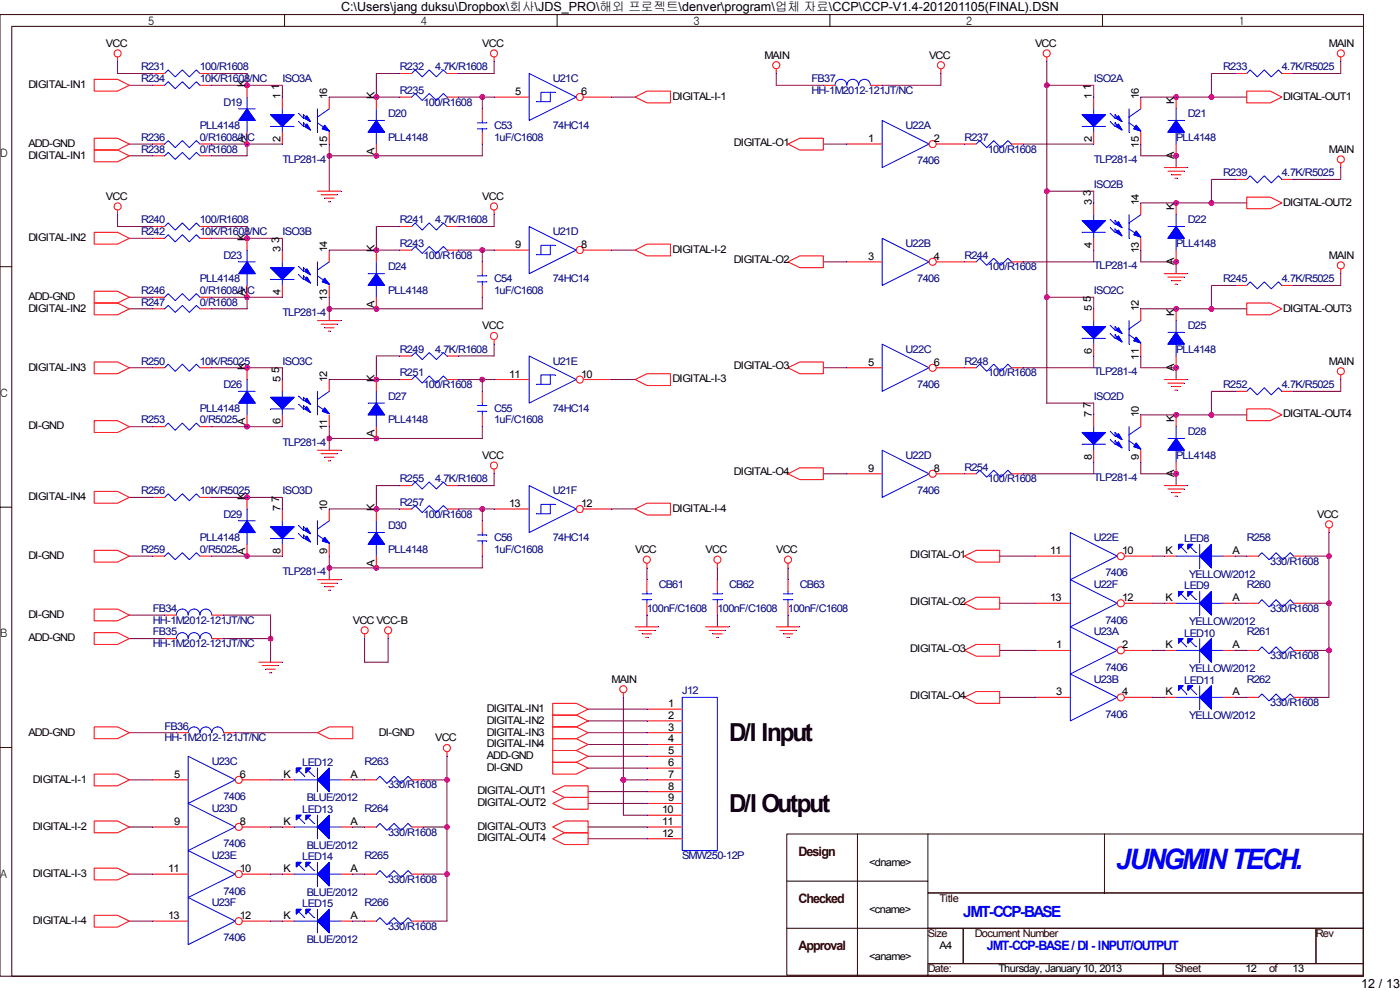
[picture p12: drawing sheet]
<svg xmlns="http://www.w3.org/2000/svg" width="297mm" height="210mm" viewBox="0 0 297 210" stroke-linecap="round" stroke-linejoin="round" font-family="sans-serif">
<defs><g id="words">
<text font-size="6" fill="#00f" x="236.5" y="184">JUNGMIN TECH.</text>
<g font-size="5.2">
<text x="154.5" y="157">D/I Input</text>
<text x="154.5" y="171.9">D/I Output</text>
</g>
<text font-size="3.3" fill="#00f" x="204.1" y="194.2">JMT-CCP-BASE</text>
<g font-size="2.8" fill="#300000">
<text x="169.2" y="181.4">Design</text>
<text x="169.2" y="191.3">Checked</text>
<text x="169.2" y="201.3">Approval</text>
</g>
<text font-size="2.8" fill="#00f" x="209.1" y="201.3">JMT-CCP-BASE / DI - INPUT/OUTPUT</text>
<g font-size="2.7">
<text x="72.3" y="2.4">C:\Users\jang duksu\Dropbox\회사\JDS_PRO\해외 프로젝트\denver\program\업체 자료\CCP\CCP-V1.4-201201105(FINAL).DSN</text>
<text x="288.5" y="209.3">12 / 13</text>
</g>
<g font-size="2.5">
<text x="31.4" y="5.2">5</text>
<text x="89.2" y="5.2">4</text>
<text x="146.9" y="5.2">3</text>
<text x="204.8" y="5.2">2</text>
<text x="262.5" y="5.2">1</text>
<text x="0" y="33.2">D</text>
<text x="0" y="84.1">C</text>
<text x="0" y="135">B</text>
<text x="0" y="185.9">A</text>
</g>
<g font-size="2.2">
<text x="22.5" y="9.9">VCC</text>
<text x="102.2" y="9.9">VCC</text>
<text x="219.3" y="9.9">VCC</text>
<text x="281.6" y="9.9">MAIN</text>
<text x="162" y="12.4">MAIN</text>
<text x="196.9" y="12.4">VCC</text>
<text x="6" y="18.6">DIGITAL-IN1</text>
<text x="51.9" y="18.5" transform="rotate(-90 51.9 18.5)">K</text>
<text x="59.2" y="19" transform="rotate(-90 59.2 19)">1</text>
<text x="59.4" y="21" transform="rotate(-90 59.4 21)">1</text>
<text x="69.4" y="21" transform="rotate(-90 69.4 21)">16</text>
<text x="79.3" y="21" transform="rotate(-90 79.3 21)">K</text>
<text x="109.2" y="20.1">5</text>
<text x="123.1" y="20.1">6</text>
<text x="142.5" y="21.1">DIGITAL-I-1</text>
<text x="231.1" y="19" transform="rotate(-90 231.1 19)">1</text>
<text x="231.4" y="21" transform="rotate(-90 231.4 21)">1</text>
<text x="241.3" y="21" transform="rotate(-90 241.3 21)">16</text>
<text x="248.8" y="22" transform="rotate(-90 248.8 22)">K</text>
<text x="271.9" y="21.1">DIGITAL-OUT1</text>
<text x="6" y="31.1">ADD-GND</text>
<text x="6" y="33.6">DIGITAL-IN1</text>
<text x="51.9" y="30.3" transform="rotate(-90 51.9 30.3)">A</text>
<text x="59.4" y="30" transform="rotate(-90 59.4 30)">2</text>
<text x="69.4" y="31.3" transform="rotate(-90 69.4 31.3)">15</text>
<text x="79.3" y="32.7" transform="rotate(-90 79.3 32.7)">A</text>
<text x="155.5" y="30.8">DIGITAL-O1</text>
<text x="183.9" y="30.1">1</text>
<text x="197.9" y="30.1">2</text>
<text x="231.4" y="30" transform="rotate(-90 231.4 30)">2</text>
<text x="241.3" y="31.3" transform="rotate(-90 241.3 31.3)">15</text>
<text x="248.8" y="33.8" transform="rotate(-90 248.8 33.8)">A</text>
<text x="281.6" y="32.3">MAIN</text>
<text x="231.1" y="41.5" transform="rotate(-90 231.1 41.5)">3</text>
<text x="22.5" y="42.3">VCC</text>
<text x="102.2" y="42.3">VCC</text>
<text x="231.4" y="43.5" transform="rotate(-90 231.4 43.5)">3</text>
<text x="241.3" y="43.5" transform="rotate(-90 241.3 43.5)">14</text>
<text x="248.8" y="44.5" transform="rotate(-90 248.8 44.5)">K</text>
<text x="271.9" y="43.6">DIGITAL-OUT2</text>
<text x="6" y="51">DIGITAL-IN2</text>
<text x="51.9" y="51" transform="rotate(-90 51.9 51)">K</text>
<text x="59.2" y="51.4" transform="rotate(-90 59.2 51.4)">3</text>
<text x="59.4" y="53.5" transform="rotate(-90 59.4 53.5)">3</text>
<text x="69.4" y="53.5" transform="rotate(-90 69.4 53.5)">14</text>
<text x="79.3" y="53.5" transform="rotate(-90 79.3 53.5)">K</text>
<text x="109.2" y="52.5">9</text>
<text x="123.1" y="52.5">8</text>
<text x="142.5" y="53.5">DIGITAL-I-2</text>
<text x="231.4" y="52.5" transform="rotate(-90 231.4 52.5)">4</text>
<text x="241.3" y="53.7" transform="rotate(-90 241.3 53.7)">13</text>
<text x="155.5" y="55.8">DIGITAL-O2</text>
<text x="183.9" y="55">3</text>
<text x="197.9" y="55">4</text>
<text x="248.8" y="56.2" transform="rotate(-90 248.8 56.2)">A</text>
<text x="281.6" y="54.8">MAIN</text>
<text x="6" y="63.5">ADD-GND</text>
<text x="51.9" y="62.7" transform="rotate(-90 51.9 62.7)">A</text>
<text x="59.4" y="62.5" transform="rotate(-90 59.4 62.5)">4</text>
<text x="69.4" y="63.7" transform="rotate(-90 69.4 63.7)">13</text>
<text x="79.3" y="65.2" transform="rotate(-90 79.3 65.2)">A</text>
<text x="231.1" y="63.9" transform="rotate(-90 231.1 63.9)">5</text>
<text x="231.4" y="65.9" transform="rotate(-90 231.4 65.9)">5</text>
<text x="241.3" y="65.9" transform="rotate(-90 241.3 65.9)">12</text>
<text x="6" y="66">DIGITAL-IN2</text>
<text x="102.2" y="69.7">VCC</text>
<text x="248.8" y="66.9" transform="rotate(-90 248.8 66.9)">K</text>
<text x="271.9" y="66">DIGITAL-OUT3</text>
<text x="183.9" y="77.5">5</text>
<text x="197.9" y="77.5">6</text>
<text x="231.4" y="74.9" transform="rotate(-90 231.4 74.9)">6</text>
<text x="241.3" y="76.2" transform="rotate(-90 241.3 76.2)">11</text>
<text x="281.6" y="77.2">MAIN</text>
<text x="6" y="78.5">DIGITAL-IN3</text>
<text x="51.9" y="78.4" transform="rotate(-90 51.9 78.4)">K</text>
<text x="59.2" y="78.9" transform="rotate(-90 59.2 78.9)">5</text>
<text x="59.4" y="80.9" transform="rotate(-90 59.4 80.9)">5</text>
<text x="69.4" y="80.9" transform="rotate(-90 69.4 80.9)">12</text>
<text x="79.3" y="80.9" transform="rotate(-90 79.3 80.9)">K</text>
<text x="107.9" y="80">11</text>
<text x="123.1" y="80">10</text>
<text x="142.5" y="81">DIGITAL-I-3</text>
<text x="155.5" y="78.2">DIGITAL-O3</text>
<text x="248.8" y="78.7" transform="rotate(-90 248.8 78.7)">A</text>
<text x="59.4" y="89.9" transform="rotate(-90 59.4 89.9)">6</text>
<text x="231.1" y="86.4" transform="rotate(-90 231.1 86.4)">7</text>
<text x="231.4" y="88.4" transform="rotate(-90 231.4 88.4)">7</text>
<text x="241.3" y="88.4" transform="rotate(-90 241.3 88.4)">10</text>
<text x="248.8" y="89.4" transform="rotate(-90 248.8 89.4)">K</text>
<text x="271.9" y="88.4">DIGITAL-OUT4</text>
<text x="6" y="90.9">DI-GND</text>
<text x="51.9" y="90.1" transform="rotate(-90 51.9 90.1)">A</text>
<text x="69.4" y="91.1" transform="rotate(-90 69.4 91.1)">11</text>
<text x="79.3" y="92.6" transform="rotate(-90 79.3 92.6)">A</text>
<text x="102.2" y="97.2">VCC</text>
<text x="155.5" y="100.7">DIGITAL-O4</text>
<text x="183.9" y="99.9">9</text>
<text x="197.9" y="99.9">8</text>
<text x="231.4" y="97.4" transform="rotate(-90 231.4 97.4)">8</text>
<text x="241.3" y="97.4" transform="rotate(-90 241.3 97.4)">9</text>
<text x="248.8" y="101.1" transform="rotate(-90 248.8 101.1)">A</text>
<text x="6" y="105.9">DIGITAL-IN4</text>
<text x="51.9" y="105.8" transform="rotate(-90 51.9 105.8)">K</text>
<text x="59.2" y="106.3" transform="rotate(-90 59.2 106.3)">7</text>
<text x="107.9" y="107.4">13</text>
<text x="123.1" y="107.4">12</text>
<text x="59.4" y="108.3" transform="rotate(-90 59.4 108.3)">7</text>
<text x="69.4" y="108.3" transform="rotate(-90 69.4 108.3)">10</text>
<text x="79.3" y="108.3" transform="rotate(-90 79.3 108.3)">K</text>
<text x="142.5" y="108.4">DIGITAL-I-4</text>
<text x="279.1" y="109.6">VCC</text>
<text x="6" y="118.4">DI-GND</text>
<text x="51.9" y="117.5" transform="rotate(-90 51.9 117.5)">A</text>
<text x="59.4" y="117.3" transform="rotate(-90 59.4 117.3)">8</text>
<text x="69.4" y="117.3" transform="rotate(-90 69.4 117.3)">9</text>
<text x="134.6" y="117.1">VCC</text>
<text x="149.5" y="117.1">VCC</text>
<text x="164.5" y="117.1">VCC</text>
<text x="192.9" y="118.1">DIGITAL-O1</text>
<text x="222.6" y="117.4">11</text>
<text x="237.8" y="117.4">10</text>
<text x="247" y="117.4">K</text>
<text x="261.2" y="117.4">A</text>
<text x="79.3" y="120" transform="rotate(-90 79.3 120)">A</text>
<text x="6" y="130.8">DI-GND</text>
<text x="192.9" y="128.1">DIGITAL-O2</text>
<text x="222.6" y="127.4">13</text>
<text x="237.8" y="127.4">12</text>
<text x="247" y="127.4">K</text>
<text x="261.2" y="127.4">A</text>
<text x="6" y="135.8">ADD-GND</text>
<text x="74.8" y="132.1">VCCVCC-B</text>
<text x="223.8" y="137.3">1</text>
<text x="237.8" y="137.3">2</text>
<text x="247" y="137.3">K</text>
<text x="261.2" y="137.3">A</text>
<text x="192.9" y="138.1">DIGITAL-O3</text>
<text x="129.6" y="144.6">MAIN</text>
<text x="141.6" y="149.8">1</text>
<text x="192.9" y="148">DIGITAL-O4</text>
<text x="223.8" y="147.3">3</text>
<text x="237.8" y="147.3">4</text>
<text x="247" y="147.3">K</text>
<text x="261.2" y="147.3">A</text>
<text x="6" y="155.8">ADD-GND</text>
<text x="80.3" y="155.8">DI-GND</text>
<text x="103.2" y="150.8">DIGITAL-IN1</text>
<text x="103.2" y="153.3">DIGITAL-IN2</text>
<text x="103.2" y="155.8">DIGITAL-IN3</text>
<text x="141.6" y="152.3">2</text>
<text x="141.6" y="154.8">3</text>
<text x="92.2" y="157">VCC</text>
<text x="103.2" y="160.8">ADD-GND</text>
<text x="103.2" y="158.3">DIGITAL-IN4</text>
<text x="141.6" y="157.3">4</text>
<text x="141.6" y="159.8">5</text>
<text x="7" y="165.8">DIGITAL-I-1</text>
<text x="36.9" y="164.8">5</text>
<text x="50.8" y="164.8">6</text>
<text x="60.1" y="164.8">K</text>
<text x="74.3" y="164.8">A</text>
<text x="103.2" y="163.3">DI-GND</text>
<text x="141.6" y="162.3">6</text>
<text x="141.6" y="164.8">7</text>
<text x="141.6" y="167.3">8</text>
<text x="101.2" y="168.3">DIGITAL-OUT1</text>
<text x="101.2" y="170.7">DIGITAL-OUT2</text>
<text x="140.3" y="172.2">10</text>
<text x="141.6" y="169.7">9</text>
<text x="7" y="175.7">DIGITAL-I-2</text>
<text x="36.9" y="174.7">9</text>
<text x="50.8" y="174.7">8</text>
<text x="60.1" y="174.7">K</text>
<text x="74.3" y="174.7">A</text>
<text x="101.2" y="178.2">DIGITAL-OUT4</text>
<text x="101.2" y="175.7">DIGITAL-OUT3</text>
<text x="140.3" y="174.7">11</text>
<text x="140.3" y="177.2">12</text>
<text x="7" y="185.7">DIGITAL-I-3</text>
<text x="35.6" y="184.7">11</text>
<text x="50.8" y="184.7">10</text>
<text x="60.1" y="184.7">K</text>
<text x="74.3" y="184.7">A</text>
<text x="184.2" y="183.5">&lt;dname&gt;</text>
<text x="7" y="195.7">DIGITAL-I-4</text>
<text x="35.6" y="194.7">13</text>
<text x="50.8" y="194.7">12</text>
<text x="60.1" y="194.7">K</text>
<text x="74.3" y="194.7">A</text>
<text x="184.2" y="193.4">&lt;cname&gt;</text>
<text x="184.2" y="203.4">&lt;aname&gt;</text>
<text x="199.1" y="200.9">A4</text>
<text x="211.6" y="205.9">Thursday, January 10, 2013</text>
<text x="264" y="205.9">12</text>
<text x="273.9" y="205.9">13</text>
</g>
<g font-size="2.2" fill="#000080">
<text x="29.9" y="14.9">R231</text>
<text x="29.9" y="17.4">R234</text>
<text x="42.4" y="14.9">100/R1608</text>
<text x="42.4" y="17.4">10K/R1608/NC</text>
<text x="59.8" y="17.4">ISO3A</text>
<text x="84.7" y="14.9">R232</text>
<text x="92.2" y="14.9">4.7K/R1608</text>
<text x="117.1" y="17.4">U21C</text>
<text x="172" y="17.4">FB37</text>
<text x="231.8" y="17.4">ISO2A</text>
<text x="259.2" y="14.9">R233</text>
<text x="271.7" y="14.9">4.7K/R5025</text>
<text x="47.4" y="22.4">D19</text>
<text x="84.7" y="19.9">R235</text>
<text x="89.7" y="22.4">100/R1608</text>
<text x="172" y="19.9">HH-1M2012-121JT/NC</text>
<text x="29.9" y="29.8">R236</text>
<text x="42.4" y="27.3">PLL4148</text>
<text x="42.4" y="29.8">0/R1608/NC</text>
<text x="82.2" y="24.9">D20</text>
<text x="82.2" y="29.8">PLL4148</text>
<text x="104.7" y="27.3">C53</text>
<text x="104.7" y="29.8">1uF/C1608</text>
<text x="117.1" y="27.3">74HC14</text>
<text x="191.9" y="27.3">U22A</text>
<text x="204.4" y="29.8">R237</text>
<text x="249.2" y="29.8">PLL4148</text>
<text x="251.7" y="24.9">D21</text>
<text x="29.9" y="32.3">R238</text>
<text x="42.4" y="32.3">0/R1608</text>
<text x="59.8" y="34.6">TLP281-4</text>
<text x="194.4" y="34.8">7406</text>
<text x="209.4" y="32.3">100/R1608</text>
<text x="231.8" y="34.6">TLP281-4</text>
<text x="231.8" y="39.8">ISO2B</text>
<text x="259.2" y="37.3">R239</text>
<text x="271.7" y="37.3">4.7K/R5025</text>
<text x="29.9" y="47.3">R240</text>
<text x="42.4" y="47.3">100/R1608</text>
<text x="84.7" y="47.3">R241</text>
<text x="92.2" y="47.3">4.7K/R1608</text>
<text x="251.7" y="47.3">D22</text>
<text x="29.9" y="49.8">R242</text>
<text x="42.4" y="49.8">10K/R1608/NC</text>
<text x="59.8" y="49.8">ISO3B</text>
<text x="84.7" y="52.3">R243</text>
<text x="117.1" y="49.8">U21D</text>
<text x="191.9" y="52.3">U22B</text>
<text x="249.2" y="52.3">PLL4148</text>
<text x="42.4" y="59.8">PLL4148</text>
<text x="47.4" y="54.8">D23</text>
<text x="82.2" y="57.3">D24</text>
<text x="89.7" y="54.8">100/R1608</text>
<text x="104.7" y="59.8">C54</text>
<text x="117.1" y="59.8">74HC14</text>
<text x="194.4" y="59.8">7406</text>
<text x="204.4" y="54.8">R244</text>
<text x="209.4" y="57.3">100/R1608</text>
<text x="231.8" y="57">TLP281-4</text>
<text x="259.2" y="59.8">R245</text>
<text x="271.7" y="59.8">4.7K/R5025</text>
<text x="29.9" y="64.8">R247</text>
<text x="29.9" y="62.3">R246</text>
<text x="42.4" y="64.8">0/R1608</text>
<text x="42.4" y="62.3">0/R1608/NC</text>
<text x="82.2" y="62.3">PLL4148</text>
<text x="104.7" y="62.3">1uF/C1608</text>
<text x="231.8" y="62.3">ISO2C</text>
<text x="59.8" y="67">TLP281-4</text>
<text x="251.7" y="69.7">D25</text>
<text x="29.9" y="77.2">R250</text>
<text x="42.4" y="77.2">10K/R5025</text>
<text x="59.8" y="77.2">ISO3C</text>
<text x="84.7" y="74.7">R249</text>
<text x="92.2" y="74.7">4.7K/R1608</text>
<text x="117.1" y="77.2">U21E</text>
<text x="191.9" y="74.7">U22C</text>
<text x="204.4" y="77.2">R248</text>
<text x="249.2" y="74.7">PLL4148</text>
<text x="47.4" y="82.2">D26</text>
<text x="84.7" y="79.7">R251</text>
<text x="89.7" y="82.2">100/R1608</text>
<text x="194.4" y="82.2">7406</text>
<text x="209.4" y="79.7">100/R1608</text>
<text x="231.8" y="79.5">TLP281-4</text>
<text x="259.2" y="82.2">R252</text>
<text x="271.7" y="82.2">4.7K/R5025</text>
<text x="29.9" y="89.7">R253</text>
<text x="42.4" y="87.2">PLL4148</text>
<text x="42.4" y="89.7">0/R5025</text>
<text x="82.2" y="84.7">D27</text>
<text x="82.2" y="89.7">PLL4148</text>
<text x="104.7" y="87.2">C55</text>
<text x="104.7" y="89.7">1uF/C1608</text>
<text x="117.1" y="87.2">74HC14</text>
<text x="231.8" y="84.7">ISO2D</text>
<text x="59.8" y="94.4">TLP281-4</text>
<text x="251.7" y="92.2">D28</text>
<text x="191.9" y="97.2">U22D</text>
<text x="204.4" y="99.7">R254</text>
<text x="231.8" y="101.9">TLP281-4</text>
<text x="249.2" y="97.2">PLL4148</text>
<text x="29.9" y="104.7">R256</text>
<text x="42.4" y="104.7">10K/R5025</text>
<text x="59.8" y="104.7">ISO3D</text>
<text x="84.7" y="102.2">R255</text>
<text x="84.7" y="107.2">R257</text>
<text x="92.2" y="102.2">4.7K/R1608</text>
<text x="117.1" y="104.7">U21F</text>
<text x="194.4" y="104.7">7406</text>
<text x="209.4" y="102.2">100/R1608</text>
<text x="47.4" y="109.6">D29</text>
<text x="82.2" y="112.1">D30</text>
<text x="89.7" y="109.6">100/R1608</text>
<text x="29.9" y="117.1">R259</text>
<text x="42.4" y="117.1">0/R5025</text>
<text x="42.4" y="114.6">PLL4148</text>
<text x="82.2" y="117.1">PLL4148</text>
<text x="104.7" y="114.6">C56</text>
<text x="104.7" y="117.1">1uF/C1608</text>
<text x="117.1" y="114.6">74HC14</text>
<text x="231.8" y="114.6">U22E</text>
<text x="251" y="114.9">LED8</text>
<text x="264.2" y="114.6">R258</text>
<text x="269.2" y="119.6">330/R1608</text>
<text x="59.8" y="121.9">TLP281-4</text>
<text x="139.6" y="124.6">CB61</text>
<text x="154.5" y="124.6">CB62</text>
<text x="169.5" y="124.6">CB63</text>
<text x="231.8" y="124.6">U22F</text>
<text x="234.3" y="122.1">7406</text>
<text x="251" y="124.9">LED9</text>
<text x="252" y="122.4">YELLOW/2012</text>
<text x="264.2" y="124.6">R260</text>
<text x="32.4" y="129.6">FB34</text>
<text x="137.1" y="129.6">100nF/C1608</text>
<text x="152" y="129.6">100nF/C1608</text>
<text x="167" y="129.6">100nF/C1608</text>
<text x="269.2" y="129.6">330/R1608</text>
<text x="32.4" y="134.6">FB35</text>
<text x="32.4" y="137.1">HH-1M2012-121JT/NC</text>
<text x="32.4" y="132.1">HH-1M2012-121JT/NC</text>
<text x="231.8" y="134.6">U23A</text>
<text x="234.3" y="132.1">7406</text>
<text x="251" y="134.8">LED10</text>
<text x="252" y="132.3">YELLOW/2012</text>
<text x="264.2" y="134.6">R261</text>
<text x="234.3" y="142.1">7406</text>
<text x="252" y="142.3">YELLOW/2012</text>
<text x="269.2" y="139.6">330/R1608</text>
<text x="144.6" y="147.1">J12</text>
<text x="231.8" y="144.6">U23B</text>
<text x="251" y="144.8">LED11</text>
<text x="264.2" y="144.6">R262</text>
<text x="269.2" y="149.5">330/R1608</text>
<text x="34.9" y="154.5">FB36</text>
<text x="234.3" y="152">7406</text>
<text x="252" y="152.3">YELLOW/2012</text>
<text x="34.9" y="157">HH-1M2012-121JT/NC</text>
<text x="44.9" y="162">U23C</text>
<text x="64.1" y="162.3">LED12</text>
<text x="77.3" y="162">R263</text>
<text x="82.2" y="167">330/R1608</text>
<text x="44.9" y="172">U23D</text>
<text x="47.4" y="169.5">7406</text>
<text x="64.1" y="172.2">LED13</text>
<text x="65" y="169.7">BLUE/2012</text>
<text x="77.3" y="172">R264</text>
<text x="47.4" y="179.5">7406</text>
<text x="65" y="179.7">BLUE/2012</text>
<text x="82.2" y="177">330/R1608</text>
<text x="44.9" y="182">U23E</text>
<text x="64.1" y="182.2">LED14</text>
<text x="77.3" y="182">R265</text>
<text x="144.6" y="182">SMW250-12P</text>
<text x="44.9" y="191.9">U23F</text>
<text x="47.4" y="189.5">7406</text>
<text x="65" y="189.7">BLUE/2012</text>
<text x="77.3" y="191.9">R266</text>
<text x="82.2" y="187">330/R1608</text>
<text x="64.1" y="192.2">LED15</text>
<text x="82.2" y="196.9">330/R1608</text>
<text x="47.4" y="199.4">7406</text>
<text x="65" y="199.7">BLUE/2012</text>
</g>
<g font-size="2.2" fill="#300000">
<text x="199.1" y="190.9">Title</text>
<text x="196.6" y="198.4">Size</text>
<text x="206.6" y="198.4">Document Number</text>
<text x="278.9" y="198.4">Rev</text>
<text x="196.6" y="205.9">Date:</text>
<text x="249" y="205.9">Sheet</text>
<text x="268.9" y="205.9">of</text>
</g>
</g></defs>
<g fill="none" stroke="#300000" stroke-width=".21">
<path d="M0 3.1h288.9v203.7h-288.9zM2.5 5.6h286.4v201.2h-286.4zM60.3 3.1v2.5M118.1 3.1v2.5M175.9 3.1v2.5M233.6 3.1v2.5M0 56.5h2.5M0 107.4h2.5M0 158.3h2.5M181.7 176.6v30M196.6 176.6h92.3v12.5h-92.3zM196.6 176.6h-29.9v30h29.9"/>
<path d="M234.1 176.6v12.5M166.7 196.6h29.9M166.7 186.6h29.9M196.6 189.1h92.3v7.5h-92.3zM196.6 196.6h7.5v7.5h-7.5zM204.1 196.6h74.8v7.5h-74.8zM278.9 196.6h10v7.5h-10zM196.6 204.1h49.9v2.5h-49.9zM246.5 204.1h42.4v2.5h-42.4z"/>
</g>
<path d="M69.8 20.6h10M104.7 20.6h-2.5v2.5" fill="none" stroke="#800040" stroke-width=".21"/>
<circle cx="102.2" cy="20.5" r=".5" fill="none" stroke="#f0f" stroke-width=".21"/>
<circle cx="102.2" cy="20.5" r=".5" fill="#f0f" stroke="#f0f" stroke-width=".21"/>
<path d="M79.8 33h22.4" fill="none" stroke="#800040" stroke-width=".21"/>
<path d="M102.2 30.5v2.5" fill="none" stroke="#800040" stroke-width=".21"/>
<path d="M69.8 33h10" fill="none" stroke="#800040" stroke-width=".21"/>
<g fill="none" stroke="#f0f" stroke-width=".21">
<circle cx="69.8" cy="33" r=".49"/>
<circle cx="79.8" cy="33" r=".49"/>
</g>
<g fill="#f0f" stroke="#f0f" stroke-width=".21">
<circle cx="79.8" cy="33" r=".49"/>
<circle cx="69.8" cy="33" r=".49"/>
</g>
<path d="M69.8 33v7.5M129.6 20.6h5" fill="none" stroke="#800040" stroke-width=".21"/>
<path d="M79.8 15.6v5" fill="none" stroke="#800040" stroke-width=".21"/>
<circle cx="79.8" cy="20.5" r=".51" fill="none" stroke="#f0f" stroke-width=".21"/>
<circle cx="79.8" cy="20.5" r=".51" fill="#f0f" stroke="#f0f" stroke-width=".21"/>
<path d="M79.8 15.6h4.9M69.8 30.5v2.5" fill="none" stroke="#800040" stroke-width=".21"/>
<path d="M97.2 20.6h5" fill="none" stroke="#800040" stroke-width=".21"/>
<path d="M79.8 20.6h4.9" fill="none" stroke="#800040" stroke-width=".21"/>
<path d="M59.8 18.1v2.5" fill="none" stroke="#800040" stroke-width=".21"/>
<path d="M52.4 30.5h7.4" fill="none" stroke="#800040" stroke-width=".21"/>
<circle cx="52.4" cy="30.5" r=".5" fill="none" stroke="#f0f" stroke-width=".21"/>
<circle cx="52.4" cy="30.5" r=".5" fill="#f0f" stroke="#f0f" stroke-width=".21"/>
<path d="M27.4 18.1h5" fill="none" stroke="#800040" stroke-width=".21"/>
<path d="M52.4 18.1h7.4" fill="none" stroke="#800040" stroke-width=".21"/>
<circle cx="52.4" cy="18.1" r=".5" fill="none" stroke="#f0f" stroke-width=".21"/>
<circle cx="52.4" cy="18.1" r=".5" fill="#f0f" stroke="#f0f" stroke-width=".21"/>
<path d="M27.4 30.5h5" fill="none" stroke="#800040" stroke-width=".21"/>
<path d="M52.4 50.5h7.4" fill="none" stroke="#800040" stroke-width=".21"/>
<path d="M52.4 63h7.4" fill="none" stroke="#800040" stroke-width=".21"/>
<circle cx="52.3" cy="62.9" r=".52" fill="none" stroke="#f0f" stroke-width=".21"/>
<circle cx="52.3" cy="62.9" r=".52" fill="#f0f" stroke="#f0f" stroke-width=".21"/>
<path d="M102.2 53h2.5" fill="none" stroke="#800040" stroke-width=".21"/>
<circle cx="102.2" cy="53" r=".49" fill="none" stroke="#f0f" stroke-width=".21"/>
<circle cx="102.2" cy="53" r=".49" fill="#f0f" stroke="#f0f" stroke-width=".21"/>
<path d="M79.8 53h4.9M102.2 53v2.5" fill="none" stroke="#800040" stroke-width=".21"/>
<circle cx="79.8" cy="53" r=".49" fill="none" stroke="#f0f" stroke-width=".21"/>
<circle cx="79.8" cy="53" r=".49" fill="#f0f" stroke="#f0f" stroke-width=".21"/>
<path d="M79.8 65.4h22.4" fill="none" stroke="#800040" stroke-width=".21"/>
<path d="M102.2 63v2.4" fill="none" stroke="#800040" stroke-width=".21"/>
<path d="M69.8 65.4h10" fill="none" stroke="#800040" stroke-width=".21"/>
<g fill="none" stroke="#f0f" stroke-width=".21">
<circle cx="69.8" cy="65.4" r=".51"/>
<circle cx="79.8" cy="65.4" r=".51"/>
</g>
<g fill="#f0f" stroke="#f0f" stroke-width=".21">
<circle cx="79.8" cy="65.4" r=".51"/>
<circle cx="69.8" cy="65.4" r=".51"/>
</g>
<path d="M129.6 53h5M69.8 65.4v2.5" fill="none" stroke="#800040" stroke-width=".21"/>
<path d="M79.8 48v5" fill="none" stroke="#800040" stroke-width=".21"/>
<path d="M79.8 48h4.9" fill="none" stroke="#800040" stroke-width=".21"/>
<path d="M69.8 63v2.4" fill="none" stroke="#800040" stroke-width=".21"/>
<path d="M97.2 53h5" fill="none" stroke="#800040" stroke-width=".21"/>
<path d="M59.8 50.5v2.5" fill="none" stroke="#800040" stroke-width=".21"/>
<path d="M44.9 18.1h7.5" fill="none" stroke="#800040" stroke-width=".21"/>
<path d="M44.9 30.5h7.5" fill="none" stroke="#800040" stroke-width=".21"/>
<path d="M102.2 80.4h2.5" fill="none" stroke="#800040" stroke-width=".21"/>
<circle cx="102.2" cy="80.4" r=".49" fill="none" stroke="#f0f" stroke-width=".21"/>
<circle cx="102.2" cy="80.4" r=".49" fill="#f0f" stroke="#f0f" stroke-width=".21"/>
<path d="M69.8 80.4h10M102.2 80.4v2.5" fill="none" stroke="#800040" stroke-width=".21"/>
<path d="M79.8 92.9h22.4" fill="none" stroke="#800040" stroke-width=".21"/>
<path d="M102.2 90.4v2.5" fill="none" stroke="#800040" stroke-width=".21"/>
<path d="M69.8 92.9h10" fill="none" stroke="#800040" stroke-width=".21"/>
<g fill="none" stroke="#f0f" stroke-width=".21">
<circle cx="69.8" cy="92.9" r=".49"/>
<circle cx="79.8" cy="92.9" r=".49"/>
</g>
<g fill="#f0f" stroke="#f0f" stroke-width=".21">
<circle cx="79.8" cy="92.9" r=".49"/>
<circle cx="69.8" cy="92.9" r=".49"/>
</g>
<path d="M69.8 92.9v2.5M129.6 80.4h5" fill="none" stroke="#800040" stroke-width=".21"/>
<path d="M79.8 75.4v5" fill="none" stroke="#800040" stroke-width=".21"/>
<circle cx="79.8" cy="80.4" r=".49" fill="none" stroke="#f0f" stroke-width=".21"/>
<circle cx="79.8" cy="80.4" r=".49" fill="#f0f" stroke="#f0f" stroke-width=".21"/>
<path d="M79.8 75.4h4.9M69.8 90.4v2.5" fill="none" stroke="#800040" stroke-width=".21"/>
<path d="M97.2 80.4h5" fill="none" stroke="#800040" stroke-width=".21"/>
<path d="M79.8 80.4h4.9" fill="none" stroke="#800040" stroke-width=".21"/>
<path d="M59.8 77.9v2.5" fill="none" stroke="#800040" stroke-width=".21"/>
<path d="M52.4 90.4h7.4" fill="none" stroke="#800040" stroke-width=".21"/>
<circle cx="52.4" cy="90.4" r=".5" fill="none" stroke="#f0f" stroke-width=".21"/>
<circle cx="52.4" cy="90.4" r=".5" fill="#f0f" stroke="#f0f" stroke-width=".21"/>
<path d="M52.4 105.4h7.4" fill="none" stroke="#800040" stroke-width=".21"/>
<circle cx="52.3" cy="105.3" r=".52" fill="none" stroke="#f0f" stroke-width=".21"/>
<circle cx="52.3" cy="105.3" r=".52" fill="#f0f" stroke="#f0f" stroke-width=".21"/>
<path d="M52.4 117.8h7.4" fill="none" stroke="#800040" stroke-width=".21"/>
<circle cx="52.4" cy="117.8" r=".5" fill="none" stroke="#f0f" stroke-width=".21"/>
<circle cx="52.4" cy="117.8" r=".5" fill="#f0f" stroke="#f0f" stroke-width=".21"/>
<path d="M102.2 107.8h2.5" fill="none" stroke="#800040" stroke-width=".21"/>
<circle cx="102.2" cy="107.8" r=".49" fill="none" stroke="#f0f" stroke-width=".21"/>
<circle cx="102.2" cy="107.8" r=".49" fill="#f0f" stroke="#f0f" stroke-width=".21"/>
<path d="M69.8 107.8h10M102.2 107.8v2.5" fill="none" stroke="#800040" stroke-width=".21"/>
<path d="M79.8 120.3h22.4" fill="none" stroke="#800040" stroke-width=".21"/>
<path d="M102.2 117.8v2.5" fill="none" stroke="#800040" stroke-width=".21"/>
<path d="M69.8 120.3h10" fill="none" stroke="#800040" stroke-width=".21"/>
<g fill="none" stroke="#f0f" stroke-width=".21">
<circle cx="69.8" cy="120.3" r=".49"/>
<circle cx="79.8" cy="120.3" r=".49"/>
</g>
<g fill="#f0f" stroke="#f0f" stroke-width=".21">
<circle cx="79.8" cy="120.3" r=".49"/>
<circle cx="69.8" cy="120.3" r=".49"/>
</g>
<path d="M129.6 107.8h5" fill="none" stroke="#800040" stroke-width=".21"/>
<path d="M79.8 102.9v4.9" fill="none" stroke="#800040" stroke-width=".21"/>
<circle cx="79.8" cy="107.8" r=".49" fill="none" stroke="#f0f" stroke-width=".21"/>
<circle cx="79.8" cy="107.8" r=".49" fill="#f0f" stroke="#f0f" stroke-width=".21"/>
<path d="M79.8 102.9h4.9M97.2 107.8h5" fill="none" stroke="#800040" stroke-width=".21"/>
<path d="M79.8 107.8h4.9" fill="none" stroke="#800040" stroke-width=".21"/>
<path d="M59.8 105.4v2.4" fill="none" stroke="#800040" stroke-width=".21"/>
<path d="M27.4 105.4h5" fill="none" stroke="#800040" stroke-width=".21"/>
<path d="M27.4 117.8h5" fill="none" stroke="#800040" stroke-width=".21"/>
<path d="M44.9 77.9h7.5" fill="none" stroke="#800040" stroke-width=".21"/>
<path d="M44.9 90.4h7.5" fill="none" stroke="#800040" stroke-width=".21"/>
<path d="M44.9 105.4h7.5" fill="none" stroke="#800040" stroke-width=".21"/>
<path d="M44.9 117.8h7.5" fill="none" stroke="#800040" stroke-width=".21"/>
<path d="M27.4 77.9h5" fill="none" stroke="#800040" stroke-width=".21"/>
<path d="M52.4 77.9h7.4" fill="none" stroke="#800040" stroke-width=".21"/>
<circle cx="52.4" cy="77.9" r=".5" fill="none" stroke="#f0f" stroke-width=".21"/>
<circle cx="52.4" cy="77.9" r=".5" fill="#f0f" stroke="#f0f" stroke-width=".21"/>
<path d="M27.4 90.4h5" fill="none" stroke="#800040" stroke-width=".21"/>
<path d="M216.8 30.5h15" fill="none" stroke="#800040" stroke-width=".21"/>
<path d="M284.1 80.4v2.5" fill="none" stroke="#800040" stroke-width=".21"/>
<path d="M274.1 82.9h10" fill="none" stroke="#800040" stroke-width=".21"/>
<path d="M249.2 87.9h7.5" fill="none" stroke="#800040" stroke-width=".21"/>
<circle cx="249.2" cy="87.9" r=".5" fill="none" stroke="#f0f" stroke-width=".21"/>
<circle cx="249.2" cy="87.9" r=".5" fill="#f0f" stroke="#f0f" stroke-width=".21"/>
<path d="M256.7 82.9v5" fill="none" stroke="#800040" stroke-width=".21"/>
<path d="M231.8 53v2.5" fill="none" stroke="#800040" stroke-width=".21"/>
<path d="M249.2 55.5v2.5" fill="none" stroke="#800040" stroke-width=".21"/>
<path d="M221.8 18.1v22.4" fill="none" stroke="#800040" stroke-width=".21"/>
<circle cx="221.8" cy="18.1" r=".49" fill="none" stroke="#f0f" stroke-width=".21"/>
<circle cx="221.8" cy="18.1" r=".49" fill="#f0f" stroke="#f0f" stroke-width=".21"/>
<path d="M256.7 43h7.5" fill="none" stroke="#800040" stroke-width=".21"/>
<circle cx="256.7" cy="43" r=".5" fill="none" stroke="#f0f" stroke-width=".21"/>
<circle cx="256.7" cy="43" r=".5" fill="#f0f" stroke="#f0f" stroke-width=".21"/>
<path d="M274.1 38h10" fill="none" stroke="#800040" stroke-width=".21"/>
<path d="M256.7 38h5" fill="none" stroke="#800040" stroke-width=".21"/>
<path d="M221.8 40.5h10" fill="none" stroke="#800040" stroke-width=".21"/>
<path d="M241.8 43h7.4" fill="none" stroke="#800040" stroke-width=".21"/>
<path d="M241.8 55.5h7.4" fill="none" stroke="#800040" stroke-width=".21"/>
<circle cx="249.2" cy="55.5" r=".5" fill="none" stroke="#f0f" stroke-width=".21"/>
<circle cx="249.2" cy="55.5" r=".5" fill="#f0f" stroke="#f0f" stroke-width=".21"/>
<path d="M241.8 53v2.5" fill="none" stroke="#800040" stroke-width=".21"/>
<path d="M284.1 13.1v2.5" fill="none" stroke="#800040" stroke-width=".21"/>
<path d="M231.8 75.4v2.5" fill="none" stroke="#800040" stroke-width=".21"/>
<path d="M249.2 33v2.5" fill="none" stroke="#800040" stroke-width=".21"/>
<path d="M249.2 100.4v2.5" fill="none" stroke="#800040" stroke-width=".21"/>
<path d="M256.7 87.9h7.5" fill="none" stroke="#800040" stroke-width=".21"/>
<circle cx="256.7" cy="87.9" r=".5" fill="none" stroke="#f0f" stroke-width=".21"/>
<circle cx="256.7" cy="87.9" r=".5" fill="#f0f" stroke="#f0f" stroke-width=".21"/>
<path d="M221.8 85.4h10" fill="none" stroke="#800040" stroke-width=".21"/>
<path d="M241.8 100.4h7.4" fill="none" stroke="#800040" stroke-width=".21"/>
<circle cx="249.2" cy="100.4" r=".5" fill="none" stroke="#f0f" stroke-width=".21"/>
<circle cx="249.2" cy="100.4" r=".5" fill="#f0f" stroke="#f0f" stroke-width=".21"/>
<path d="M241.8 97.9v2.5" fill="none" stroke="#800040" stroke-width=".21"/>
<path d="M249.2 77.9v2.5" fill="none" stroke="#800040" stroke-width=".21"/>
<path d="M221.8 40.5v22.5" fill="none" stroke="#800040" stroke-width=".21"/>
<circle cx="221.8" cy="40.5" r=".49" fill="none" stroke="#f0f" stroke-width=".21"/>
<circle cx="221.8" cy="40.5" r=".49" fill="#f0f" stroke="#f0f" stroke-width=".21"/>
<path d="M256.7 65.4h7.5" fill="none" stroke="#800040" stroke-width=".21"/>
<path d="M221.8 63h10" fill="none" stroke="#800040" stroke-width=".21"/>
<path d="M241.8 65.4h7.4" fill="none" stroke="#800040" stroke-width=".21"/>
<path d="M241.8 77.9h7.4" fill="none" stroke="#800040" stroke-width=".21"/>
<circle cx="249.2" cy="77.9" r=".5" fill="none" stroke="#f0f" stroke-width=".21"/>
<circle cx="249.2" cy="77.9" r=".5" fill="#f0f" stroke="#f0f" stroke-width=".21"/>
<path d="M241.8 75.4v2.5" fill="none" stroke="#800040" stroke-width=".21"/>
<path d="M231.8 97.9v2.5" fill="none" stroke="#800040" stroke-width=".21"/>
<path d="M284.1 58v2.5" fill="none" stroke="#800040" stroke-width=".21"/>
<path d="M274.1 60.5h10" fill="none" stroke="#800040" stroke-width=".21"/>
<path d="M256.7 60.5h5" fill="none" stroke="#800040" stroke-width=".21"/>
<path d="M256.7 15.6v5" fill="none" stroke="#800040" stroke-width=".21"/>
<path d="M249.2 20.6h7.5" fill="none" stroke="#800040" stroke-width=".21"/>
<circle cx="249.2" cy="20.5" r=".52" fill="none" stroke="#f0f" stroke-width=".21"/>
<circle cx="249.2" cy="20.5" r=".52" fill="#f0f" stroke="#f0f" stroke-width=".21"/>
<path d="M241.8 87.9h7.4" fill="none" stroke="#800040" stroke-width=".21"/>
<path d="M284.1 35.5v2.5" fill="none" stroke="#800040" stroke-width=".21"/>
<path d="M249.2 43h7.5" fill="none" stroke="#800040" stroke-width=".21"/>
<circle cx="249.2" cy="43" r=".5" fill="none" stroke="#f0f" stroke-width=".21"/>
<circle cx="249.2" cy="43" r=".5" fill="#f0f" stroke="#f0f" stroke-width=".21"/>
<path d="M256.7 38v5" fill="none" stroke="#800040" stroke-width=".21"/>
<path d="M221.8 13.1v5" fill="none" stroke="#800040" stroke-width=".21"/>
<path d="M256.7 20.6h7.5" fill="none" stroke="#800040" stroke-width=".21"/>
<circle cx="256.7" cy="20.5" r=".52" fill="none" stroke="#f0f" stroke-width=".21"/>
<circle cx="256.7" cy="20.5" r=".52" fill="#f0f" stroke="#f0f" stroke-width=".21"/>
<path d="M274.1 15.6h10" fill="none" stroke="#800040" stroke-width=".21"/>
<path d="M256.7 15.6h5" fill="none" stroke="#800040" stroke-width=".21"/>
<path d="M221.8 18.1h10" fill="none" stroke="#800040" stroke-width=".21"/>
<path d="M174.5 30.5h5" fill="none" stroke="#800040" stroke-width=".21"/>
<path d="M241.8 20.6h7.4" fill="none" stroke="#800040" stroke-width=".21"/>
<path d="M241.8 33h7.4" fill="none" stroke="#800040" stroke-width=".21"/>
<circle cx="249.2" cy="33" r=".5" fill="none" stroke="#f0f" stroke-width=".21"/>
<circle cx="249.2" cy="33" r=".5" fill="#f0f" stroke="#f0f" stroke-width=".21"/>
<path d="M241.8 30.5v2.5" fill="none" stroke="#800040" stroke-width=".21"/>
<path d="M256.7 60.5v4.9" fill="none" stroke="#800040" stroke-width=".21"/>
<circle cx="256.7" cy="65.4" r=".52" fill="none" stroke="#f0f" stroke-width=".21"/>
<circle cx="256.7" cy="65.4" r=".52" fill="#f0f" stroke="#f0f" stroke-width=".21"/>
<path d="M249.2 65.4h7.5" fill="none" stroke="#800040" stroke-width=".21"/>
<circle cx="249.2" cy="65.4" r=".52" fill="none" stroke="#f0f" stroke-width=".21"/>
<circle cx="249.2" cy="65.4" r=".52" fill="#f0f" stroke="#f0f" stroke-width=".21"/>
<path d="M221.8 63v22.4" fill="none" stroke="#800040" stroke-width=".21"/>
<circle cx="221.8" cy="62.9" r=".5" fill="none" stroke="#f0f" stroke-width=".21"/>
<circle cx="221.8" cy="62.9" r=".5" fill="#f0f" stroke="#f0f" stroke-width=".21"/>
<path d="M256.7 82.9h5" fill="none" stroke="#800040" stroke-width=".21"/>
<path d="M27.4 155.2h10" fill="none" stroke="#800040" stroke-width=".21"/>
<path d="M49.9 155.2h17.4" fill="none" stroke="#800040" stroke-width=".21"/>
<path d="M27.4 165.2h5" fill="none" stroke="#800040" stroke-width=".21"/>
<path d="M74.8 165.2h2.5" fill="none" stroke="#800040" stroke-width=".21"/>
<path d="M57.3 165.2h2.5" fill="none" stroke="#800040" stroke-width=".21"/>
<path d="M74.8 175.2h2.5" fill="none" stroke="#800040" stroke-width=".21"/>
<path d="M57.3 175.2h2.5" fill="none" stroke="#800040" stroke-width=".21"/>
<path d="M74.8 185.2h2.5" fill="none" stroke="#800040" stroke-width=".21"/>
<path d="M57.3 185.2h2.5" fill="none" stroke="#800040" stroke-width=".21"/>
<path d="M74.8 195.1h2.5" fill="none" stroke="#800040" stroke-width=".21"/>
<path d="M57.3 195.1h2.5" fill="none" stroke="#800040" stroke-width=".21"/>
<path d="M94.7 160.2v5" fill="none" stroke="#800040" stroke-width=".21"/>
<path d="M89.7 195.1h5" fill="none" stroke="#800040" stroke-width=".21"/>
<path d="M89.7 185.2h5" fill="none" stroke="#800040" stroke-width=".21"/>
<path d="M94.7 185.2v9.9" fill="none" stroke="#800040" stroke-width=".21"/>
<circle cx="94.7" cy="185.1" r=".52" fill="none" stroke="#f0f" stroke-width=".21"/>
<circle cx="94.7" cy="185.1" r=".52" fill="#f0f" stroke="#f0f" stroke-width=".21"/>
<path d="M89.7 175.2h5" fill="none" stroke="#800040" stroke-width=".21"/>
<path d="M89.7 165.2h5" fill="none" stroke="#800040" stroke-width=".21"/>
<path d="M94.7 165.2v10" fill="none" stroke="#800040" stroke-width=".21"/>
<circle cx="94.7" cy="165.2" r=".5" fill="none" stroke="#f0f" stroke-width=".21"/>
<circle cx="94.7" cy="165.2" r=".5" fill="#f0f" stroke="#f0f" stroke-width=".21"/>
<path d="M27.4 175.2h5" fill="none" stroke="#800040" stroke-width=".21"/>
<path d="M27.4 185.2h5" fill="none" stroke="#800040" stroke-width=".21"/>
<path d="M27.4 195.1h5" fill="none" stroke="#800040" stroke-width=".21"/>
<path d="M94.7 175.2v10" fill="none" stroke="#800040" stroke-width=".21"/>
<circle cx="94.7" cy="175.2" r=".5" fill="none" stroke="#f0f" stroke-width=".21"/>
<circle cx="94.7" cy="175.2" r=".5" fill="#f0f" stroke="#f0f" stroke-width=".21"/>
<path d="M211.9 147.7h7.4" fill="none" stroke="#800040" stroke-width=".21"/>
<path d="M211.9 117.8h7.4" fill="none" stroke="#800040" stroke-width=".21"/>
<path d="M261.7 117.8h2.5" fill="none" stroke="#800040" stroke-width=".21"/>
<path d="M244.3 117.8h2.4" fill="none" stroke="#800040" stroke-width=".21"/>
<path d="M281.6 127.8v10" fill="none" stroke="#800040" stroke-width=".21"/>
<circle cx="281.6" cy="127.8" r=".49" fill="none" stroke="#f0f" stroke-width=".21"/>
<circle cx="281.6" cy="127.8" r=".49" fill="#f0f" stroke="#f0f" stroke-width=".21"/>
<path d="M261.7 127.8h2.5" fill="none" stroke="#800040" stroke-width=".21"/>
<path d="M244.3 127.8h2.4" fill="none" stroke="#800040" stroke-width=".21"/>
<path d="M261.7 137.8h2.5" fill="none" stroke="#800040" stroke-width=".21"/>
<path d="M244.3 137.8h2.4" fill="none" stroke="#800040" stroke-width=".21"/>
<path d="M261.7 147.7h2.5" fill="none" stroke="#800040" stroke-width=".21"/>
<path d="M244.3 147.7h2.4" fill="none" stroke="#800040" stroke-width=".21"/>
<path d="M281.6 112.8v5" fill="none" stroke="#800040" stroke-width=".21"/>
<path d="M276.6 147.7h5" fill="none" stroke="#800040" stroke-width=".21"/>
<path d="M276.6 137.8h5" fill="none" stroke="#800040" stroke-width=".21"/>
<path d="M281.6 137.8v9.9" fill="none" stroke="#800040" stroke-width=".21"/>
<circle cx="281.6" cy="137.8" r=".49" fill="none" stroke="#f0f" stroke-width=".21"/>
<circle cx="281.6" cy="137.8" r=".49" fill="#f0f" stroke="#f0f" stroke-width=".21"/>
<path d="M276.6 127.8h5" fill="none" stroke="#800040" stroke-width=".21"/>
<path d="M276.6 117.8h5" fill="none" stroke="#800040" stroke-width=".21"/>
<path d="M281.6 117.8v10" fill="none" stroke="#800040" stroke-width=".21"/>
<circle cx="281.6" cy="117.8" r=".49" fill="none" stroke="#f0f" stroke-width=".21"/>
<circle cx="281.6" cy="117.8" r=".49" fill="#f0f" stroke="#f0f" stroke-width=".21"/>
<path d="M211.9 127.8h7.4" fill="none" stroke="#800040" stroke-width=".21"/>
<path d="M211.9 137.8h7.4" fill="none" stroke="#800040" stroke-width=".21"/>
<path d="M216.8 55.5h15" fill="none" stroke="#800040" stroke-width=".21"/>
<path d="M174.5 55.5h5" fill="none" stroke="#800040" stroke-width=".21"/>
<path d="M216.8 77.9h15" fill="none" stroke="#800040" stroke-width=".21"/>
<path d="M174.5 77.9h5" fill="none" stroke="#800040" stroke-width=".21"/>
<path d="M216.8 100.4h15" fill="none" stroke="#800040" stroke-width=".21"/>
<path d="M174.5 100.4h5" fill="none" stroke="#800040" stroke-width=".21"/>
<path d="M231.8 85.4v2.5" fill="none" stroke="#800040" stroke-width=".21"/>
<path d="M231.8 63v2.4" fill="none" stroke="#800040" stroke-width=".21"/>
<path d="M231.8 40.5v2.5" fill="none" stroke="#800040" stroke-width=".21"/>
<path d="M231.8 18.1v2.5" fill="none" stroke="#800040" stroke-width=".21"/>
<path d="M124.6 160.2h12.5" fill="none" stroke="#800040" stroke-width=".21"/>
<path d="M124.6 162.7h12.5" fill="none" stroke="#800040" stroke-width=".21"/>
<path d="M124.6 150.2h12.5" fill="none" stroke="#800040" stroke-width=".21"/>
<path d="M124.6 152.7h12.5" fill="none" stroke="#800040" stroke-width=".21"/>
<path d="M124.6 155.2h12.5" fill="none" stroke="#800040" stroke-width=".21"/>
<path d="M124.6 157.7h12.5" fill="none" stroke="#800040" stroke-width=".21"/>
<path d="M124.6 177.7h12.5" fill="none" stroke="#800040" stroke-width=".21"/>
<path d="M124.6 175.2h12.5" fill="none" stroke="#800040" stroke-width=".21"/>
<path d="M124.6 167.7h12.5" fill="none" stroke="#800040" stroke-width=".21"/>
<path d="M124.6 170.2h12.5" fill="none" stroke="#800040" stroke-width=".21"/>
<path d="M132.1 172.7h5" fill="none" stroke="#800040" stroke-width=".21"/>
<path d="M132.1 165.2v7.5" fill="none" stroke="#800040" stroke-width=".21"/>
<path d="M164.5 18.1h10M132.1 165.2h5" fill="none" stroke="#800040" stroke-width=".21"/>
<circle cx="132.1" cy="165.2" r=".5" fill="none" stroke="#f0f" stroke-width=".21"/>
<circle cx="132.1" cy="165.2" r=".5" fill="#f0f" stroke="#f0f" stroke-width=".21"/>
<path d="M164.5 15.6v2.5" fill="none" stroke="#800040" stroke-width=".21"/>
<path d="M187 18.1h12.4" fill="none" stroke="#800040" stroke-width=".21"/>
<path d="M199.4 15.6v2.5" fill="none" stroke="#800040" stroke-width=".21"/>
<path d="M97.2 15.6h7.5" fill="none" stroke="#800040" stroke-width=".21"/>
<path d="M104.7 13.1v2.5" fill="none" stroke="#800040" stroke-width=".21"/>
<path d="M97.2 48h7.5" fill="none" stroke="#800040" stroke-width=".21"/>
<path d="M104.7 45.5v2.5" fill="none" stroke="#800040" stroke-width=".21"/>
<path d="M97.2 75.4h7.5" fill="none" stroke="#800040" stroke-width=".21"/>
<path d="M104.7 72.9v2.5" fill="none" stroke="#800040" stroke-width=".21"/>
<path d="M97.2 102.9h7.5" fill="none" stroke="#800040" stroke-width=".21"/>
<path d="M104.7 100.4v2.5" fill="none" stroke="#800040" stroke-width=".21"/>
<path d="M44.9 15.6h7.5" fill="none" stroke="#800040" stroke-width=".21"/>
<path d="M52.4 15.6v2.5" fill="none" stroke="#800040" stroke-width=".21"/>
<path d="M24.9 15.6h7.5" fill="none" stroke="#800040" stroke-width=".21"/>
<path d="M24.9 13.1v2.5" fill="none" stroke="#800040" stroke-width=".21"/>
<path d="M69.8 117.8v2.5" fill="none" stroke="#800040" stroke-width=".21"/>
<path d="M69.8 53h10" fill="none" stroke="#800040" stroke-width=".21"/>
<path d="M27.4 33h5" fill="none" stroke="#800040" stroke-width=".21"/>
<path d="M44.9 33h7.5" fill="none" stroke="#800040" stroke-width=".21"/>
<path d="M52.4 30.5v2.5" fill="none" stroke="#800040" stroke-width=".21"/>
<path d="M44.9 50.5h7.5" fill="none" stroke="#800040" stroke-width=".21"/>
<circle cx="52.4" cy="50.5" r=".5" fill="none" stroke="#f0f" stroke-width=".21"/>
<circle cx="52.4" cy="50.5" r=".5" fill="#f0f" stroke="#f0f" stroke-width=".21"/>
<path d="M44.9 63h7.5" fill="none" stroke="#800040" stroke-width=".21"/>
<path d="M27.4 50.5h5" fill="none" stroke="#800040" stroke-width=".21"/>
<path d="M27.4 65.4h5" fill="none" stroke="#800040" stroke-width=".21"/>
<path d="M44.9 65.4h7.5" fill="none" stroke="#800040" stroke-width=".21"/>
<path d="M52.4 63v2.4" fill="none" stroke="#800040" stroke-width=".21"/>
<path d="M44.9 48h7.5" fill="none" stroke="#800040" stroke-width=".21"/>
<path d="M52.4 48v2.5" fill="none" stroke="#800040" stroke-width=".21"/>
<path d="M24.9 48h7.5" fill="none" stroke="#800040" stroke-width=".21"/>
<path d="M24.9 45.5v2.5" fill="none" stroke="#800040" stroke-width=".21"/>
<path d="M27.4 63h5" fill="none" stroke="#800040" stroke-width=".21"/>
<path d="M27.4 135.3h7.5" fill="none" stroke="#800040" stroke-width=".21"/>
<path d="M47.4 135.3h9.9" fill="none" stroke="#800040" stroke-width=".21"/>
<path d="M57.3 135.3v5" fill="none" stroke="#800040" stroke-width=".21"/>
<circle cx="57.3" cy="135.3" r=".49" fill="none" stroke="#f0f" stroke-width=".21"/>
<circle cx="57.3" cy="135.3" r=".49" fill="#f0f" stroke="#f0f" stroke-width=".21"/>
<path d="M27.4 130.3h7.5" fill="none" stroke="#800040" stroke-width=".21"/>
<path d="M47.4 130.3h9.9" fill="none" stroke="#800040" stroke-width=".21"/>
<path d="M57.3 130.3v5" fill="none" stroke="#800040" stroke-width=".21"/>
<path d="M69.8 120.3v2.5" fill="none" stroke="#800040" stroke-width=".21"/>
<path d="M137.1 130.3v2.5" fill="none" stroke="#800040" stroke-width=".21"/>
<path d="M137.1 120.3v2.5" fill="none" stroke="#800040" stroke-width=".21"/>
<path d="M152 130.3v2.5" fill="none" stroke="#800040" stroke-width=".21"/>
<path d="M152 120.3v2.5" fill="none" stroke="#800040" stroke-width=".21"/>
<path d="M167 130.3v2.5" fill="none" stroke="#800040" stroke-width=".21"/>
<path d="M167 120.3v2.5" fill="none" stroke="#800040" stroke-width=".21"/>
<path d="M132.1 147.7v17.5" fill="none" stroke="#800040" stroke-width=".21"/>
<circle cx="132.1" cy="165.2" r=".5" fill="none" stroke="#f0f" stroke-width=".21"/>
<circle cx="132.1" cy="165.2" r=".5" fill="#f0f" stroke="#f0f" stroke-width=".21"/>
<path d="M77.3 135.3v5" fill="none" stroke="#800040" stroke-width=".21"/>
<path d="M82.2 135.3v5" fill="none" stroke="#800040" stroke-width=".21"/>
<path d="M77.3 140.3h4.9" fill="none" stroke="#800040" stroke-width=".21"/>
<path d="M226.8 112.8l10 5-10 5z" fill="none" stroke="#00f" stroke-width=".21"/>
<path d="M219.3 117.8h7.5" fill="none" stroke="#f00" stroke-width=".21"/>
<path d="M238.3 117.8h6" fill="none" stroke="#f00" stroke-width=".21"/>
<g fill="none" stroke="#f00" stroke-width=".21">
<path d="M219.3 127.8h7.5"/>
<circle cx="237.5" cy="117.8" r=".75"/>
</g>
<path d="M226.8 122.8l10 5-10 5z" fill="none" stroke="#00f" stroke-width=".21"/>
<path d="M238.3 127.8h6" fill="none" stroke="#f00" stroke-width=".21"/>
<g fill="none" stroke="#f00" stroke-width=".21">
<path d="M32.4 165.2h7.5"/>
<circle cx="237.5" cy="127.8" r=".76"/>
</g>
<path d="M39.9 160.2l10 5-10 5z" fill="none" stroke="#00f" stroke-width=".21"/>
<path d="M51.3 165.2h6" fill="none" stroke="#f00" stroke-width=".21"/>
<circle cx="50.6" cy="165.2" r=".75" fill="none" stroke="#f00" stroke-width=".21"/>
<path d="M266.7 127.8l.7-.8 1.5 1.5 1.5-1.5 1.5 1.5 1.5-1.5 .7 .8" fill="none" stroke="#00f" stroke-width=".21"/>
<path d="M274.1 127.8h2.5" fill="none" stroke="#f00" stroke-width=".21"/>
<path d="M264.2 127.8h2.5" fill="none" stroke="#f00" stroke-width=".21"/>
<path d="M50.6 23.1h3.5" fill="none" stroke="#00f" stroke-width=".21"/>
<path d="M52.4 25.5v2.5" fill="none" stroke="#00f" stroke-width=".21"/>
<path d="M52.4 20.6v2.5" fill="none" stroke="#00f" stroke-width=".21"/>
<path d="M52.4 23.1l1.7 2.4h-3.5z" fill="none" stroke="#00f" stroke-width=".21"/>
<path d="M52.4 23.1l1.7 2.4h-3.5z" fill-rule="evenodd" fill="#00f" stroke="#00f" stroke-width=".21"/>
<path d="M52.4 28v2.5" fill="none" stroke="#f00" stroke-width=".21"/>
<path d="M52.4 18.1v2.5" fill="none" stroke="#f00" stroke-width=".21"/>
<path d="M247.5 25.5h3.5" fill="none" stroke="#00f" stroke-width=".21"/>
<path d="M249.2 28v2.5" fill="none" stroke="#00f" stroke-width=".21"/>
<path d="M249.2 23.1v2.4" fill="none" stroke="#00f" stroke-width=".21"/>
<path d="M249.2 25.5l1.8 2.5h-3.5z" fill="none" stroke="#00f" stroke-width=".21"/>
<path d="M249.2 25.5l1.8 2.5h-3.5z" fill-rule="evenodd" fill="#00f" stroke="#00f" stroke-width=".21"/>
<path d="M249.2 30.5v2.5" fill="none" stroke="#f00" stroke-width=".21"/>
<path d="M249.2 20.6v2.5" fill="none" stroke="#f00" stroke-width=".21"/>
<path d="M62.8 192.6h1l-1 1zM64.8 192.6h1l-1 1zM67.3 192.6v5M69.8 192.6v5l-2.5-2.5z" fill="none" stroke="#00f" stroke-width=".21"/>
<g fill="#00f" stroke="#00f" stroke-width=".21">
<path d="M69.8 192.6v5l-2.5-2.5z"/>
<path d="M64.8 192.6h1l-1 1z"/>
<path d="M62.8 192.6h1l-1 1z"/>
</g>
<path d="M69.8 195.1h2.5" fill="none" stroke="#00f" stroke-width=".21"/>
<path d="M62.3 195.1h5" fill="none" stroke="#00f" stroke-width=".21"/>
<path d="M65.3 193.1l1.3 1.3" fill="none" stroke="#00f" stroke-width=".21"/>
<path d="M63.3 193.1l1.3 1.3" fill="none" stroke="#00f" stroke-width=".21"/>
<path d="M72.3 195.1h2.5" fill="none" stroke="#f00" stroke-width=".21"/>
<path d="M59.8 195.1h2.5" fill="none" stroke="#f00" stroke-width=".21"/>
<path d="M102.2 85.4v.5" fill="none" stroke="#00f" stroke-width=".21"/>
<path d="M102.2 87.1v.8" fill="none" stroke="#00f" stroke-width=".21"/>
<path d="M101.2 87.1h2" fill="none" stroke="#00f" stroke-width=".21"/>
<path d="M101.2 85.9h2" fill="none" stroke="#00f" stroke-width=".21"/>
<path d="M102.2 82.9v2.5" fill="none" stroke="#f00" stroke-width=".21"/>
<path d="M102.2 87.9v2.5" fill="none" stroke="#f00" stroke-width=".21"/>
<path d="M206.9 100.4l.7-.8 1.5 1.5 1.5-1.5 1.5 1.5 1.5-1.5 .8 .8" fill="none" stroke="#00f" stroke-width=".21"/>
<path d="M204.4 100.4h2.5" fill="none" stroke="#f00" stroke-width=".21"/>
<path d="M214.4 100.4h2.4" fill="none" stroke="#f00" stroke-width=".21"/>
<path d="M34.9 117.8l.7-.7 1.5 1.5 1.6-1.5 1.4 1.5 1.5-1.5 .8 .7" fill="none" stroke="#00f" stroke-width=".21"/>
<path d="M42.4 117.8h2.5" fill="none" stroke="#f00" stroke-width=".21"/>
<path d="M32.4 117.8h2.5" fill="none" stroke="#f00" stroke-width=".21"/>
<path d="M34.9 30.5l.7-.7 1.5 1.5 1.6-1.5 1.4 1.5 1.5-1.5 .8 .7" fill="none" stroke="#00f" stroke-width=".21"/>
<path d="M42.4 30.5h2.5" fill="none" stroke="#f00" stroke-width=".21"/>
<path d="M32.4 30.5h2.5" fill="none" stroke="#f00" stroke-width=".21"/>
<path d="M229.3 91.6h5l-2.5 2.5zM239.3 90.4v5" fill="none" stroke="#00f" stroke-width=".21"/>
<path d="M229.3 91.6h5l-2.5 2.5z" fill="#00f" stroke="#00f" stroke-width=".21"/>
<path d="M231.8 94.1v1.3" fill="none" stroke="#00f" stroke-width=".21"/>
<path d="M229.3 94.1h5" fill="none" stroke="#00f" stroke-width=".21"/>
<path d="M231.8 90.4v1.2" fill="none" stroke="#00f" stroke-width=".21"/>
<path d="M241.8 90.4l-2.5 1.7" fill="none" stroke="#00f" stroke-width=".21"/>
<path d="M239.3 93.4l2.5 1.7" fill="none" stroke="#00f" stroke-width=".21"/>
<path d="M235.3 93.1l1 1M240.8 93.8l1 1.3-1.5-.5z" fill="none" stroke="#00f" stroke-width=".21"/>
<path d="M240.8 93.8l1 1.3-1.5-.5z" fill="#00f" stroke="#00f" stroke-width=".21"/>
<path d="M236.3 93.4v.7" fill="none" stroke="#00f" stroke-width=".21"/>
<path d="M236.3 93.4l1 1" fill="none" stroke="#00f" stroke-width=".21"/>
<path d="M235.3 91.3l1 1.1" fill="none" stroke="#00f" stroke-width=".21"/>
<path d="M236.3 91.6v.8" fill="none" stroke="#00f" stroke-width=".21"/>
<path d="M236.3 91.6l1 1" fill="none" stroke="#00f" stroke-width=".21"/>
<path d="M237 93.6l.8 1.3-1.3-.8zM237 91.9l.8 1.2-1.3-.7z" fill="none" stroke="#00f" stroke-width=".21"/>
<g fill="#00f" stroke="#00f" stroke-width=".21">
<path d="M237 93.6l.8 1.3-1.3-.8z"/>
<path d="M237 91.9l.8 1.2-1.3-.7z"/>
</g>
<path d="M231.8 87.9v2.5" fill="none" stroke="#f00" stroke-width=".21"/>
<path d="M231.8 95.4v2.5" fill="none" stroke="#f00" stroke-width=".21"/>
<path d="M241.8 87.9v2.5" fill="none" stroke="#f00" stroke-width=".21"/>
<path d="M241.8 95.4v2.5" fill="none" stroke="#f00" stroke-width=".21"/>
<path d="M102.2 25.5v.5" fill="none" stroke="#00f" stroke-width=".21"/>
<path d="M102.2 27.3v.7" fill="none" stroke="#00f" stroke-width=".21"/>
<path d="M101.2 27.3h2" fill="none" stroke="#00f" stroke-width=".21"/>
<path d="M101.2 26h2" fill="none" stroke="#00f" stroke-width=".21"/>
<path d="M102.2 23.1v2.4" fill="none" stroke="#f00" stroke-width=".21"/>
<path d="M102.2 28v2.5" fill="none" stroke="#f00" stroke-width=".21"/>
<path d="M229.3 69.2h5l-2.5 2.5zM239.3 67.9v5" fill="none" stroke="#00f" stroke-width=".21"/>
<path d="M229.3 69.2h5l-2.5 2.5z" fill="#00f" stroke="#00f" stroke-width=".21"/>
<path d="M231.8 71.7v1.2" fill="none" stroke="#00f" stroke-width=".21"/>
<path d="M229.3 71.7h5" fill="none" stroke="#00f" stroke-width=".21"/>
<path d="M231.8 67.9v1.3" fill="none" stroke="#00f" stroke-width=".21"/>
<path d="M241.8 67.9l-2.5 1.8" fill="none" stroke="#00f" stroke-width=".21"/>
<path d="M239.3 70.9l2.5 1.7" fill="none" stroke="#00f" stroke-width=".21"/>
<path d="M235.3 70.7l1 1M240.8 71.4l1 1.2-1.5-.4z" fill="none" stroke="#00f" stroke-width=".21"/>
<path d="M240.8 71.4l1 1.2-1.5-.4z" fill="#00f" stroke="#00f" stroke-width=".21"/>
<path d="M236.3 70.9v.8" fill="none" stroke="#00f" stroke-width=".21"/>
<path d="M236.3 70.9l1 1" fill="none" stroke="#00f" stroke-width=".21"/>
<path d="M235.3 68.9l1 1" fill="none" stroke="#00f" stroke-width=".21"/>
<path d="M236.3 69.2v.7" fill="none" stroke="#00f" stroke-width=".21"/>
<path d="M236.3 69.2l1 1" fill="none" stroke="#00f" stroke-width=".21"/>
<path d="M237 71.2l.8 1.2-1.3-.7zM237 69.4l.8 1.3-1.3-.8z" fill="none" stroke="#00f" stroke-width=".21"/>
<g fill="#00f" stroke="#00f" stroke-width=".21">
<path d="M237 71.2l.8 1.2-1.3-.7z"/>
<path d="M237 69.4l.8 1.3-1.3-.8z"/>
</g>
<path d="M231.8 65.4v2.5" fill="none" stroke="#f00" stroke-width=".21"/>
<path d="M231.8 72.9v2.5" fill="none" stroke="#f00" stroke-width=".21"/>
<path d="M241.8 65.4v2.5" fill="none" stroke="#f00" stroke-width=".21"/>
<path d="M241.8 72.9v2.5" fill="none" stroke="#f00" stroke-width=".21"/>
<path d="M229.3 46.7h5l-2.5 2.5zM239.3 45.5v5" fill="none" stroke="#00f" stroke-width=".21"/>
<path d="M229.3 46.7h5l-2.5 2.5z" fill="#00f" stroke="#00f" stroke-width=".21"/>
<path d="M231.8 49.2v1.3" fill="none" stroke="#00f" stroke-width=".21"/>
<path d="M229.3 49.2h5" fill="none" stroke="#00f" stroke-width=".21"/>
<path d="M231.8 45.5v1.2" fill="none" stroke="#00f" stroke-width=".21"/>
<path d="M241.8 45.5l-2.5 1.7" fill="none" stroke="#00f" stroke-width=".21"/>
<path d="M239.3 48.5l2.5 1.7" fill="none" stroke="#00f" stroke-width=".21"/>
<path d="M235.3 48.2l1 1M240.8 49l1 1.2-1.5-.5z" fill="none" stroke="#00f" stroke-width=".21"/>
<path d="M240.8 49l1 1.2-1.5-.5z" fill="#00f" stroke="#00f" stroke-width=".21"/>
<path d="M236.3 48.5v.7" fill="none" stroke="#00f" stroke-width=".21"/>
<path d="M236.3 48.5l1 1" fill="none" stroke="#00f" stroke-width=".21"/>
<path d="M235.3 46.5l1 1" fill="none" stroke="#00f" stroke-width=".21"/>
<path d="M236.3 46.7v.8" fill="none" stroke="#00f" stroke-width=".21"/>
<path d="M236.3 46.7l1 1" fill="none" stroke="#00f" stroke-width=".21"/>
<path d="M236.5 49.2l.5-.5 .8 1.3zM237 47l.8 1.2-1.3-.7z" fill="none" stroke="#00f" stroke-width=".21"/>
<g fill="#00f" stroke="#00f" stroke-width=".21">
<path d="M236.5 49.2l.5-.5 .8 1.3z"/>
<path d="M237 47l.8 1.2-1.3-.7z"/>
</g>
<path d="M231.8 43v2.5" fill="none" stroke="#f00" stroke-width=".21"/>
<path d="M231.8 50.5v2.5" fill="none" stroke="#f00" stroke-width=".21"/>
<path d="M241.8 43v2.5" fill="none" stroke="#f00" stroke-width=".21"/>
<path d="M241.8 50.5v2.5" fill="none" stroke="#f00" stroke-width=".21"/>
<path d="M249.7 145.3h1l-1 .9zM251.7 145.3h1l-1 .9zM254.2 147.7l2.5-2.4v4.9zM254.2 145.3v4.9" fill="none" stroke="#00f" stroke-width=".21"/>
<g fill="#00f" stroke="#00f" stroke-width=".21">
<path d="M254.2 147.7l2.5-2.4v4.9z"/>
<path d="M251.7 145.3h1l-1 .9z"/>
<path d="M249.7 145.3h1l-1 .9z"/>
</g>
<path d="M256.7 147.7h2.5" fill="none" stroke="#00f" stroke-width=".21"/>
<path d="M249.2 147.7h5" fill="none" stroke="#00f" stroke-width=".21"/>
<path d="M252.2 145.7l1.3 1.3" fill="none" stroke="#00f" stroke-width=".21"/>
<path d="M250.3 145.7l1.2 1.3" fill="none" stroke="#00f" stroke-width=".21"/>
<path d="M259.2 147.7h2.5" fill="none" stroke="#f00" stroke-width=".21"/>
<path d="M246.7 147.7h2.5" fill="none" stroke="#f00" stroke-width=".21"/>
<path d="M87.2 75.4l.8-.7 1.5 1.5 1.5-1.5 1.5 1.5 1.5-1.5 .7 .7" fill="none" stroke="#00f" stroke-width=".21"/>
<path d="M84.7 75.4h2.5" fill="none" stroke="#f00" stroke-width=".21"/>
<path d="M94.7 75.4h2.5" fill="none" stroke="#f00" stroke-width=".21"/>
<path d="M177 18.1a1.25 1.25 0 0 1 1.2-1.3 1.25 1.25 0 0 1 1.3 1.3 1.25 1.25 0 0 1 1.2-1.3 1.25 1.25 0 0 1 1.3 1.3 1.25 1.25 0 0 1 1.2-1.3 1.25 1.25 0 0 1 1.3 1.3" fill="none" stroke="#00f" stroke-width=".21"/>
<path d="M174.5 18.1h2.5" fill="none" stroke="#f00" stroke-width=".21"/>
<path d="M184.5 18.1h2.5" fill="none" stroke="#f00" stroke-width=".21"/>
<path d="M226.8 132.8l10 5-10 5z" fill="none" stroke="#00f" stroke-width=".21"/>
<path d="M219.3 137.8h7.5" fill="none" stroke="#f00" stroke-width=".21"/>
<path d="M238.3 137.8h6" fill="none" stroke="#f00" stroke-width=".21"/>
<circle cx="237.5" cy="137.7" r=".75" fill="none" stroke="#f00" stroke-width=".21"/>
<path d="M266.7 137.8l.7-.8 1.5 1.5 1.5-1.5 1.5 1.5 1.5-1.5 .7 .8" fill="none" stroke="#00f" stroke-width=".21"/>
<path d="M274.1 137.8h2.5" fill="none" stroke="#f00" stroke-width=".21"/>
<path d="M264.2 137.8h2.5" fill="none" stroke="#f00" stroke-width=".21"/>
<path d="M112.1 75.4l10 5-10 5zM117.6 79.4h-3v2" fill="none" stroke="#00f" stroke-width=".21"/>
<path d="M116.6 79.4v2h-2.9" fill="none" stroke="#00f" stroke-width=".21"/>
<path d="M104.7 80.4h7.4" fill="none" stroke="#f00" stroke-width=".21"/>
<path d="M123.6 80.4h6" fill="none" stroke="#f00" stroke-width=".21"/>
<circle cx="122.9" cy="80.4" r=".74" fill="none" stroke="#f00" stroke-width=".21"/>
<path d="M79.8 195.1l.7-.7 1.5 1.5 1.5-1.5 1.5 1.5 1.5-1.5 .7 .7" fill="none" stroke="#00f" stroke-width=".21"/>
<path d="M87.2 195.1h2.5" fill="none" stroke="#f00" stroke-width=".21"/>
<path d="M77.3 195.1h2.5" fill="none" stroke="#f00" stroke-width=".21"/>
<path d="M112.1 15.6l10 5-10 4.9zM117.6 19.5h-3v2" fill="none" stroke="#00f" stroke-width=".21"/>
<path d="M116.6 19.5v2h-2.9" fill="none" stroke="#00f" stroke-width=".21"/>
<path d="M104.7 20.6h7.4" fill="none" stroke="#f00" stroke-width=".21"/>
<path d="M123.6 20.6h6" fill="none" stroke="#f00" stroke-width=".21"/>
<circle cx="122.9" cy="20.5" r=".74" fill="none" stroke="#f00" stroke-width=".21"/>
<path d="M34.9 15.6l.7-.8 1.5 1.5 1.6-1.5 1.4 1.5 1.5-1.5 .8 .8" fill="none" stroke="#00f" stroke-width=".21"/>
<path d="M42.4 15.6h2.5" fill="none" stroke="#f00" stroke-width=".21"/>
<path d="M32.4 15.6h2.5" fill="none" stroke="#f00" stroke-width=".21"/>
<path d="M167 125.3v.5" fill="none" stroke="#00f" stroke-width=".21"/>
<path d="M167 127v.8" fill="none" stroke="#00f" stroke-width=".21"/>
<path d="M166 127h2" fill="none" stroke="#00f" stroke-width=".21"/>
<path d="M166 125.8h2" fill="none" stroke="#00f" stroke-width=".21"/>
<path d="M167 122.8v2.5" fill="none" stroke="#f00" stroke-width=".21"/>
<path d="M167 127.8v2.5" fill="none" stroke="#f00" stroke-width=".21"/>
<path d="M206.9 55.5l.7-.8 1.5 1.5 1.5-1.5 1.5 1.5 1.5-1.5 .8 .8" fill="none" stroke="#00f" stroke-width=".21"/>
<path d="M204.4 55.5h2.5" fill="none" stroke="#f00" stroke-width=".21"/>
<path d="M214.4 55.5h2.4" fill="none" stroke="#f00" stroke-width=".21"/>
<path d="M87.2 80.4l.8-.8 1.5 1.6 1.5-1.6 1.5 1.6 1.5-1.6 .7 .8" fill="none" stroke="#00f" stroke-width=".21"/>
<path d="M84.7 80.4h2.5" fill="none" stroke="#f00" stroke-width=".21"/>
<path d="M94.7 80.4h2.5" fill="none" stroke="#f00" stroke-width=".21"/>
<path d="M62.8 172.7h1l-1 .9zM64.8 172.7h1l-1 .9zM67.3 172.7v5M69.8 172.7v5l-2.5-2.5z" fill="none" stroke="#00f" stroke-width=".21"/>
<g fill="#00f" stroke="#00f" stroke-width=".21">
<path d="M69.8 172.7v5l-2.5-2.5z"/>
<path d="M64.8 172.7h1l-1 .9z"/>
<path d="M62.8 172.7h1l-1 .9z"/>
</g>
<path d="M69.8 175.2h2.5" fill="none" stroke="#00f" stroke-width=".21"/>
<path d="M62.3 175.2h5" fill="none" stroke="#00f" stroke-width=".21"/>
<path d="M65.3 173.2l1.3 1.2" fill="none" stroke="#00f" stroke-width=".21"/>
<path d="M63.3 173.2l1.3 1.2" fill="none" stroke="#00f" stroke-width=".21"/>
<path d="M72.3 175.2h2.5" fill="none" stroke="#f00" stroke-width=".21"/>
<path d="M59.8 175.2h2.5" fill="none" stroke="#f00" stroke-width=".21"/>
<path d="M112.1 102.9l10 4.9-10 5zM117.6 106.8h-3v2" fill="none" stroke="#00f" stroke-width=".21"/>
<path d="M116.6 106.8v2h-2.9" fill="none" stroke="#00f" stroke-width=".21"/>
<path d="M104.7 107.8h7.4" fill="none" stroke="#f00" stroke-width=".21"/>
<path d="M123.6 107.8h6" fill="none" stroke="#f00" stroke-width=".21"/>
<circle cx="122.9" cy="107.8" r=".74" fill="none" stroke="#f00" stroke-width=".21"/>
<path d="M57.3 111.6h5l-2.5 2.5zM67.3 110.3v5" fill="none" stroke="#00f" stroke-width=".21"/>
<path d="M57.3 111.6h5l-2.5 2.5z" fill="#00f" stroke="#00f" stroke-width=".21"/>
<path d="M59.8 114.1v1.2" fill="none" stroke="#00f" stroke-width=".21"/>
<path d="M57.3 114.1h5" fill="none" stroke="#00f" stroke-width=".21"/>
<path d="M59.8 110.3v1.3" fill="none" stroke="#00f" stroke-width=".21"/>
<path d="M69.8 110.3l-2.5 1.8" fill="none" stroke="#00f" stroke-width=".21"/>
<path d="M67.3 113.3l2.5 1.7" fill="none" stroke="#00f" stroke-width=".21"/>
<path d="M63.3 113.1l1 1M68.8 113.8l1 1.2-1.5-.4z" fill="none" stroke="#00f" stroke-width=".21"/>
<path d="M68.8 113.8l1 1.2-1.5-.4z" fill="#00f" stroke="#00f" stroke-width=".21"/>
<path d="M64.3 113.3v.8" fill="none" stroke="#00f" stroke-width=".21"/>
<path d="M64.3 113.3l1 1" fill="none" stroke="#00f" stroke-width=".21"/>
<path d="M63.3 111.3l1 1" fill="none" stroke="#00f" stroke-width=".21"/>
<path d="M64.3 111.6v.7" fill="none" stroke="#00f" stroke-width=".21"/>
<path d="M64.3 111.6l1 .9" fill="none" stroke="#00f" stroke-width=".21"/>
<path d="M65 113.6l.8 1.2-1.2-.7zM65 111.8l.8 1.3-1.2-.8z" fill="none" stroke="#00f" stroke-width=".21"/>
<g fill="#00f" stroke="#00f" stroke-width=".21">
<path d="M65 113.6l.8 1.2-1.2-.7z"/>
<path d="M65 111.8l.8 1.3-1.2-.8z"/>
</g>
<path d="M59.8 107.8v2.5" fill="none" stroke="#f00" stroke-width=".21"/>
<path d="M59.8 115.3v2.5" fill="none" stroke="#f00" stroke-width=".21"/>
<path d="M69.8 107.8v2.5" fill="none" stroke="#f00" stroke-width=".21"/>
<path d="M69.8 115.3v2.5" fill="none" stroke="#f00" stroke-width=".21"/>
<path d="M57.3 56.7h5l-2.5 2.5zM67.3 55.5v5" fill="none" stroke="#00f" stroke-width=".21"/>
<path d="M57.3 56.7h5l-2.5 2.5z" fill="#00f" stroke="#00f" stroke-width=".21"/>
<path d="M59.8 59.2v1.3" fill="none" stroke="#00f" stroke-width=".21"/>
<path d="M57.3 59.2h5" fill="none" stroke="#00f" stroke-width=".21"/>
<path d="M59.8 55.5v1.2" fill="none" stroke="#00f" stroke-width=".21"/>
<path d="M69.8 55.5l-2.5 1.7" fill="none" stroke="#00f" stroke-width=".21"/>
<path d="M67.3 58.4l2.5 1.8" fill="none" stroke="#00f" stroke-width=".21"/>
<path d="M63.3 58.2l1 1M68.8 58.9l1 1.3-1.5-.5z" fill="none" stroke="#00f" stroke-width=".21"/>
<path d="M68.8 58.9l1 1.3-1.5-.5z" fill="#00f" stroke="#00f" stroke-width=".21"/>
<path d="M64.3 58.4v.8" fill="none" stroke="#00f" stroke-width=".21"/>
<path d="M64.3 58.4l1 1" fill="none" stroke="#00f" stroke-width=".21"/>
<path d="M63.3 56.4l1 1.1" fill="none" stroke="#00f" stroke-width=".21"/>
<path d="M64.3 56.7v.8" fill="none" stroke="#00f" stroke-width=".21"/>
<path d="M64.3 56.7l1 1" fill="none" stroke="#00f" stroke-width=".21"/>
<path d="M65 58.7l.8 1.3-1.2-.8zM65 56.9l.8 1.3-1.2-.7z" fill="none" stroke="#00f" stroke-width=".21"/>
<g fill="#00f" stroke="#00f" stroke-width=".21">
<path d="M65 58.7l.8 1.3-1.2-.8z"/>
<path d="M65 56.9l.8 1.3-1.2-.7z"/>
</g>
<path d="M59.8 53v2.5" fill="none" stroke="#f00" stroke-width=".21"/>
<path d="M59.8 60.5v2.5" fill="none" stroke="#f00" stroke-width=".21"/>
<path d="M69.8 53v2.5" fill="none" stroke="#f00" stroke-width=".21"/>
<path d="M69.8 60.5v2.5" fill="none" stroke="#f00" stroke-width=".21"/>
<path d="M264.2 82.9l.7-.8 1.6 1.5 1.4-1.5 1.5 1.5 1.5-1.5 .8 .8" fill="none" stroke="#00f" stroke-width=".21"/>
<path d="M261.7 82.9h2.5" fill="none" stroke="#f00" stroke-width=".21"/>
<path d="M271.7 82.9h2.4" fill="none" stroke="#f00" stroke-width=".21"/>
<path d="M79.8 175.2l.7-.8 1.5 1.5 1.5-1.5 1.5 1.5 1.5-1.5 .7 .8" fill="none" stroke="#00f" stroke-width=".21"/>
<path d="M87.2 175.2h2.5" fill="none" stroke="#f00" stroke-width=".21"/>
<path d="M77.3 175.2h2.5" fill="none" stroke="#f00" stroke-width=".21"/>
<path d="M57.3 84.2h5l-2.5 2.4zM67.3 82.9v5" fill="none" stroke="#00f" stroke-width=".21"/>
<path d="M57.3 84.2h5l-2.5 2.4z" fill="#00f" stroke="#00f" stroke-width=".21"/>
<path d="M59.8 86.6v1.3" fill="none" stroke="#00f" stroke-width=".21"/>
<path d="M57.3 86.6h5" fill="none" stroke="#00f" stroke-width=".21"/>
<path d="M59.8 82.9v1.3" fill="none" stroke="#00f" stroke-width=".21"/>
<path d="M69.8 82.9l-2.5 1.7" fill="none" stroke="#00f" stroke-width=".21"/>
<path d="M67.3 85.9l2.5 1.7" fill="none" stroke="#00f" stroke-width=".21"/>
<path d="M63.3 85.6l1 1M68.8 86.4l1 1.2-1.5-.5z" fill="none" stroke="#00f" stroke-width=".21"/>
<path d="M68.8 86.4l1 1.2-1.5-.5z" fill="#00f" stroke="#00f" stroke-width=".21"/>
<path d="M64.3 85.9v.7" fill="none" stroke="#00f" stroke-width=".21"/>
<path d="M64.3 85.9l1 1" fill="none" stroke="#00f" stroke-width=".21"/>
<path d="M63.3 83.9l1 1" fill="none" stroke="#00f" stroke-width=".21"/>
<path d="M64.3 84.2v.7" fill="none" stroke="#00f" stroke-width=".21"/>
<path d="M64.3 84.2l1 .9" fill="none" stroke="#00f" stroke-width=".21"/>
<path d="M65 86.1l.8 1.3-1.2-.8zM65 84.4l.8 1.2-1.2-.7z" fill="none" stroke="#00f" stroke-width=".21"/>
<g fill="#00f" stroke="#00f" stroke-width=".21">
<path d="M65 86.1l.8 1.3-1.2-.8z"/>
<path d="M65 84.4l.8 1.2-1.2-.7z"/>
</g>
<path d="M59.8 80.4v2.5" fill="none" stroke="#f00" stroke-width=".21"/>
<path d="M59.8 87.9v2.5" fill="none" stroke="#f00" stroke-width=".21"/>
<path d="M69.8 80.4v2.5" fill="none" stroke="#f00" stroke-width=".21"/>
<path d="M69.8 87.9v2.5" fill="none" stroke="#f00" stroke-width=".21"/>
<path d="M34.9 77.9l.7-.8 1.5 1.6 1.6-1.6 1.4 1.6 1.5-1.6 .8 .8" fill="none" stroke="#00f" stroke-width=".21"/>
<path d="M42.4 77.9h2.5" fill="none" stroke="#f00" stroke-width=".21"/>
<path d="M32.4 77.9h2.5" fill="none" stroke="#f00" stroke-width=".21"/>
<path d="M37.4 135.3a1.25 1.25 0 0 1 1.2-1.3 1.25 1.25 0 0 1 1.3 1.3 1.25 1.25 0 0 1 1.2-1.3 1.25 1.25 0 0 1 1.3 1.3 1.25 1.25 0 0 1 1.2-1.3 1.25 1.25 0 0 1 1.3 1.3" fill="none" stroke="#00f" stroke-width=".21"/>
<path d="M34.9 135.3h2.5" fill="none" stroke="#f00" stroke-width=".21"/>
<path d="M44.9 135.3h2.5" fill="none" stroke="#f00" stroke-width=".21"/>
<path d="M112.1 48l10 5-10 5zM117.6 52h-3v1.9" fill="none" stroke="#00f" stroke-width=".21"/>
<path d="M116.6 52v1.9h-2.9" fill="none" stroke="#00f" stroke-width=".21"/>
<path d="M104.7 53h7.4" fill="none" stroke="#f00" stroke-width=".21"/>
<path d="M123.6 53h6" fill="none" stroke="#f00" stroke-width=".21"/>
<circle cx="122.9" cy="53" r=".74" fill="none" stroke="#f00" stroke-width=".21"/>
<path d="M34.9 48l.7-.8 1.5 1.5 1.6-1.5 1.4 1.5 1.5-1.5 .8 .8" fill="none" stroke="#00f" stroke-width=".21"/>
<path d="M42.4 48h2.5" fill="none" stroke="#f00" stroke-width=".21"/>
<path d="M32.4 48h2.5" fill="none" stroke="#f00" stroke-width=".21"/>
<path d="M78 85.4h3.5" fill="none" stroke="#00f" stroke-width=".21"/>
<path d="M79.8 87.9v2.5" fill="none" stroke="#00f" stroke-width=".21"/>
<path d="M79.8 82.9v2.5" fill="none" stroke="#00f" stroke-width=".21"/>
<path d="M79.8 85.4l1.7 2.5h-3.5z" fill="none" stroke="#00f" stroke-width=".21"/>
<path d="M79.8 85.4l1.7 2.5h-3.5z" fill-rule="evenodd" fill="#00f" stroke="#00f" stroke-width=".21"/>
<path d="M79.8 90.4v2.5" fill="none" stroke="#f00" stroke-width=".21"/>
<path d="M79.8 80.4v2.5" fill="none" stroke="#f00" stroke-width=".21"/>
<path d="M87.2 20.6l.8-.8 1.5 1.5 1.5-1.5 1.5 1.5 1.5-1.5 .7 .8" fill="none" stroke="#00f" stroke-width=".21"/>
<path d="M84.7 20.6h2.5" fill="none" stroke="#f00" stroke-width=".21"/>
<path d="M94.7 20.6h2.5" fill="none" stroke="#f00" stroke-width=".21"/>
<path d="M39.9 155.2a1.25 1.25 0 0 1 1.2-1.2 1.25 1.25 0 0 1 1.3 1.2 1.25 1.25 0 0 1 1.2-1.2 1.25 1.25 0 0 1 1.3 1.2 1.25 1.25 0 0 1 1.2-1.2 1.25 1.25 0 0 1 1.3 1.2" fill="none" stroke="#00f" stroke-width=".21"/>
<path d="M37.4 155.2h2.5" fill="none" stroke="#f00" stroke-width=".21"/>
<path d="M47.4 155.2h2.5" fill="none" stroke="#f00" stroke-width=".21"/>
<path d="M266.7 117.8l.7-.7 1.5 1.5 1.5-1.5 1.5 1.5 1.5-1.5 .7 .7" fill="none" stroke="#00f" stroke-width=".21"/>
<path d="M274.1 117.8h2.5" fill="none" stroke="#f00" stroke-width=".21"/>
<path d="M264.2 117.8h2.5" fill="none" stroke="#f00" stroke-width=".21"/>
<path d="M264.2 60.5l.7-.8 1.6 1.5 1.4-1.5 1.5 1.5 1.5-1.5 .8 .8" fill="none" stroke="#00f" stroke-width=".21"/>
<path d="M261.7 60.5h2.5" fill="none" stroke="#f00" stroke-width=".21"/>
<path d="M271.7 60.5h2.4" fill="none" stroke="#f00" stroke-width=".21"/>
<path d="M137.1 125.3v.5" fill="none" stroke="#00f" stroke-width=".21"/>
<path d="M137.1 127v.8" fill="none" stroke="#00f" stroke-width=".21"/>
<path d="M136.1 127h2" fill="none" stroke="#00f" stroke-width=".21"/>
<path d="M136.1 125.8h2" fill="none" stroke="#00f" stroke-width=".21"/>
<path d="M137.1 122.8v2.5" fill="none" stroke="#f00" stroke-width=".21"/>
<path d="M137.1 127.8v2.5" fill="none" stroke="#f00" stroke-width=".21"/>
<path d="M249.7 125.3h1l-1 1zM251.7 125.3h1l-1 1zM254.2 125.3v5M256.7 125.3v5l-2.5-2.5z" fill="none" stroke="#00f" stroke-width=".21"/>
<g fill="#00f" stroke="#00f" stroke-width=".21">
<path d="M256.7 125.3v5l-2.5-2.5z"/>
<path d="M251.7 125.3h1l-1 1z"/>
<path d="M249.7 125.3h1l-1 1z"/>
</g>
<path d="M256.7 127.8h2.5" fill="none" stroke="#00f" stroke-width=".21"/>
<path d="M249.2 127.8h5" fill="none" stroke="#00f" stroke-width=".21"/>
<path d="M252.2 125.8l1.3 1.2" fill="none" stroke="#00f" stroke-width=".21"/>
<path d="M250.3 125.8l1.2 1.2" fill="none" stroke="#00f" stroke-width=".21"/>
<path d="M259.2 127.8h2.5" fill="none" stroke="#f00" stroke-width=".21"/>
<path d="M246.7 127.8h2.5" fill="none" stroke="#f00" stroke-width=".21"/>
<path d="M37.4 130.3a1.25 1.25 0 0 1 1.2-1.3 1.25 1.25 0 0 1 1.3 1.3 1.25 1.25 0 0 1 1.2-1.3 1.25 1.25 0 0 1 1.3 1.3 1.25 1.25 0 0 1 1.2-1.3 1.25 1.25 0 0 1 1.3 1.3" fill="none" stroke="#00f" stroke-width=".21"/>
<path d="M34.9 130.3h2.5" fill="none" stroke="#f00" stroke-width=".21"/>
<path d="M44.9 130.3h2.5" fill="none" stroke="#f00" stroke-width=".21"/>
<path d="M87.2 102.9l.8-.8 1.5 1.5 1.5-1.5 1.5 1.5 1.5-1.5 .7 .8" fill="none" stroke="#00f" stroke-width=".21"/>
<path d="M84.7 102.9h2.5" fill="none" stroke="#f00" stroke-width=".21"/>
<path d="M94.7 102.9h2.5" fill="none" stroke="#f00" stroke-width=".21"/>
<path d="M39.9 190.1l10 5-10 5z" fill="none" stroke="#00f" stroke-width=".21"/>
<path d="M32.4 195.1h7.5" fill="none" stroke="#f00" stroke-width=".21"/>
<path d="M51.3 195.1h6" fill="none" stroke="#f00" stroke-width=".21"/>
<circle cx="50.6" cy="195.1" r=".74" fill="none" stroke="#f00" stroke-width=".21"/>
<path d="M62.8 182.7h1l-1 .9zM64.8 182.7h1l-1 .9zM67.3 182.7v4.9M69.8 182.7v4.9l-2.5-2.4z" fill="none" stroke="#00f" stroke-width=".21"/>
<g fill="#00f" stroke="#00f" stroke-width=".21">
<path d="M69.8 182.7v4.9l-2.5-2.4z"/>
<path d="M64.8 182.7h1l-1 .9z"/>
<path d="M62.8 182.7h1l-1 .9z"/>
</g>
<path d="M69.8 185.2h2.5" fill="none" stroke="#00f" stroke-width=".21"/>
<path d="M62.3 185.2h5" fill="none" stroke="#00f" stroke-width=".21"/>
<path d="M65.3 183.1l1.3 1.3" fill="none" stroke="#00f" stroke-width=".21"/>
<path d="M63.3 183.1l1.3 1.3" fill="none" stroke="#00f" stroke-width=".21"/>
<path d="M72.3 185.2h2.5" fill="none" stroke="#f00" stroke-width=".21"/>
<path d="M59.8 185.2h2.5" fill="none" stroke="#f00" stroke-width=".21"/>
<path d="M78 25.5h3.5" fill="none" stroke="#00f" stroke-width=".21"/>
<path d="M79.8 28v2.5" fill="none" stroke="#00f" stroke-width=".21"/>
<path d="M79.8 23.1v2.4" fill="none" stroke="#00f" stroke-width=".21"/>
<path d="M79.8 25.5l1.7 2.5h-3.5z" fill="none" stroke="#00f" stroke-width=".21"/>
<path d="M79.8 25.5l1.7 2.5h-3.5z" fill-rule="evenodd" fill="#00f" stroke="#00f" stroke-width=".21"/>
<path d="M79.8 30.5v2.5" fill="none" stroke="#f00" stroke-width=".21"/>
<path d="M79.8 20.6v2.5" fill="none" stroke="#f00" stroke-width=".21"/>
<path d="M152 125.3v.5" fill="none" stroke="#00f" stroke-width=".21"/>
<path d="M152 127v.8" fill="none" stroke="#00f" stroke-width=".21"/>
<path d="M151 127h2" fill="none" stroke="#00f" stroke-width=".21"/>
<path d="M151 125.8h2" fill="none" stroke="#00f" stroke-width=".21"/>
<path d="M152 122.8v2.5" fill="none" stroke="#f00" stroke-width=".21"/>
<path d="M152 127.8v2.5" fill="none" stroke="#f00" stroke-width=".21"/>
<path d="M226.8 142.8l10 4.9-10 5z" fill="none" stroke="#00f" stroke-width=".21"/>
<path d="M219.3 147.7h7.5" fill="none" stroke="#f00" stroke-width=".21"/>
<path d="M238.3 147.7h6" fill="none" stroke="#f00" stroke-width=".21"/>
<circle cx="237.5" cy="147.7" r=".75" fill="none" stroke="#f00" stroke-width=".21"/>
<path d="M62.8 162.7h1l-1 1zM64.8 162.7h1l-1 1zM67.3 162.7v5M69.8 162.7v5l-2.5-2.5z" fill="none" stroke="#00f" stroke-width=".21"/>
<g fill="#00f" stroke="#00f" stroke-width=".21">
<path d="M69.8 162.7v5l-2.5-2.5z"/>
<path d="M64.8 162.7h1l-1 1z"/>
<path d="M62.8 162.7h1l-1 1z"/>
</g>
<path d="M69.8 165.2h2.5" fill="none" stroke="#00f" stroke-width=".21"/>
<path d="M62.3 165.2h5" fill="none" stroke="#00f" stroke-width=".21"/>
<path d="M65.3 163.2l1.3 1.2" fill="none" stroke="#00f" stroke-width=".21"/>
<path d="M63.3 163.2l1.3 1.2" fill="none" stroke="#00f" stroke-width=".21"/>
<path d="M72.3 165.2h2.5" fill="none" stroke="#f00" stroke-width=".21"/>
<path d="M59.8 165.2h2.5" fill="none" stroke="#f00" stroke-width=".21"/>
<path d="M39.9 180.2l10 5-10 4.9z" fill="none" stroke="#00f" stroke-width=".21"/>
<path d="M32.4 185.2h7.5" fill="none" stroke="#f00" stroke-width=".21"/>
<path d="M51.3 185.2h6" fill="none" stroke="#f00" stroke-width=".21"/>
<circle cx="50.6" cy="185.1" r=".74" fill="none" stroke="#f00" stroke-width=".21"/>
<path d="M87.2 15.6l.8-.8 1.5 1.5 1.5-1.5 1.5 1.5 1.5-1.5 .7 .8" fill="none" stroke="#00f" stroke-width=".21"/>
<path d="M84.7 15.6h2.5" fill="none" stroke="#f00" stroke-width=".21"/>
<path d="M94.7 15.6h2.5" fill="none" stroke="#f00" stroke-width=".21"/>
<path d="M206.9 30.5l.7-.7 1.5 1.5 1.5-1.5 1.5 1.5 1.5-1.5 .8 .7" fill="none" stroke="#00f" stroke-width=".21"/>
<path d="M204.4 30.5h2.5" fill="none" stroke="#f00" stroke-width=".21"/>
<path d="M214.4 30.5h2.4" fill="none" stroke="#f00" stroke-width=".21"/>
<path d="M247.5 92.9h3.5" fill="none" stroke="#00f" stroke-width=".21"/>
<path d="M249.2 95.4v2.5" fill="none" stroke="#00f" stroke-width=".21"/>
<path d="M249.2 90.4v2.5" fill="none" stroke="#00f" stroke-width=".21"/>
<path d="M249.2 92.9l1.8 2.5h-3.5z" fill="none" stroke="#00f" stroke-width=".21"/>
<path d="M249.2 92.9l1.8 2.5h-3.5z" fill-rule="evenodd" fill="#00f" stroke="#00f" stroke-width=".21"/>
<path d="M249.2 97.9v2.5" fill="none" stroke="#f00" stroke-width=".21"/>
<path d="M249.2 87.9v2.5" fill="none" stroke="#f00" stroke-width=".21"/>
<path d="M187 25.5l9.9 5-9.9 5z" fill="none" stroke="#00f" stroke-width=".21"/>
<path d="M179.5 30.5h7.5" fill="none" stroke="#f00" stroke-width=".21"/>
<path d="M198.4 30.5h6" fill="none" stroke="#f00" stroke-width=".21"/>
<circle cx="197.7" cy="30.5" r=".75" fill="none" stroke="#f00" stroke-width=".21"/>
<path d="M78 58h3.5" fill="none" stroke="#00f" stroke-width=".21"/>
<path d="M79.8 60.5v2.5" fill="none" stroke="#00f" stroke-width=".21"/>
<path d="M79.8 55.5v2.5" fill="none" stroke="#00f" stroke-width=".21"/>
<path d="M79.8 58l1.7 2.5h-3.5z" fill="none" stroke="#00f" stroke-width=".21"/>
<path d="M79.8 58l1.7 2.5h-3.5z" fill-rule="evenodd" fill="#00f" stroke="#00f" stroke-width=".21"/>
<path d="M79.8 63v2.4" fill="none" stroke="#f00" stroke-width=".21"/>
<path d="M79.8 53v2.5" fill="none" stroke="#f00" stroke-width=".21"/>
<path d="M264.2 38l.7-.8 1.6 1.6 1.4-1.6 1.5 1.6 1.5-1.6 .8 .8" fill="none" stroke="#00f" stroke-width=".21"/>
<path d="M261.7 38h2.5" fill="none" stroke="#f00" stroke-width=".21"/>
<path d="M271.7 38h2.4" fill="none" stroke="#f00" stroke-width=".21"/>
<path d="M78 112.8h3.5" fill="none" stroke="#00f" stroke-width=".21"/>
<path d="M79.8 115.3v2.5" fill="none" stroke="#00f" stroke-width=".21"/>
<path d="M79.8 110.3v2.5" fill="none" stroke="#00f" stroke-width=".21"/>
<path d="M79.8 112.8l1.7 2.5h-3.5z" fill="none" stroke="#00f" stroke-width=".21"/>
<path d="M79.8 112.8l1.7 2.5h-3.5z" fill-rule="evenodd" fill="#00f" stroke="#00f" stroke-width=".21"/>
<path d="M79.8 117.8v2.5" fill="none" stroke="#f00" stroke-width=".21"/>
<path d="M79.8 107.8v2.5" fill="none" stroke="#f00" stroke-width=".21"/>
<path d="M102.2 58v.4" fill="none" stroke="#00f" stroke-width=".21"/>
<path d="M102.2 59.7v.8" fill="none" stroke="#00f" stroke-width=".21"/>
<path d="M101.2 59.7h2" fill="none" stroke="#00f" stroke-width=".21"/>
<path d="M101.2 58.4h2" fill="none" stroke="#00f" stroke-width=".21"/>
<path d="M102.2 55.5v2.5" fill="none" stroke="#f00" stroke-width=".21"/>
<path d="M102.2 60.5v2.5" fill="none" stroke="#f00" stroke-width=".21"/>
<path d="M229.3 24.3h5l-2.5 2.5zM239.3 23.1v4.9" fill="none" stroke="#00f" stroke-width=".21"/>
<path d="M229.3 24.3h5l-2.5 2.5z" fill="#00f" stroke="#00f" stroke-width=".21"/>
<path d="M231.8 26.8v1.2" fill="none" stroke="#00f" stroke-width=".21"/>
<path d="M229.3 26.8h5" fill="none" stroke="#00f" stroke-width=".21"/>
<path d="M231.8 23.1v1.2" fill="none" stroke="#00f" stroke-width=".21"/>
<path d="M241.8 23.1l-2.5 1.7" fill="none" stroke="#00f" stroke-width=".21"/>
<path d="M239.3 26l2.5 1.8" fill="none" stroke="#00f" stroke-width=".21"/>
<path d="M235.3 25.8l1 1M240.8 26.5l1 1.3-1.5-.5z" fill="none" stroke="#00f" stroke-width=".21"/>
<path d="M240.8 26.5l1 1.3-1.5-.5z" fill="#00f" stroke="#00f" stroke-width=".21"/>
<path d="M236.3 26v.8" fill="none" stroke="#00f" stroke-width=".21"/>
<path d="M236.3 26l1 1" fill="none" stroke="#00f" stroke-width=".21"/>
<path d="M235.3 24l1 1" fill="none" stroke="#00f" stroke-width=".21"/>
<path d="M236.3 24.3v.7" fill="none" stroke="#00f" stroke-width=".21"/>
<path d="M236.3 24.3l1 1" fill="none" stroke="#00f" stroke-width=".21"/>
<path d="M237 26.3l.8 1.2-1.3-.7zM237 24.5l.8 1.3-1.3-.8z" fill="none" stroke="#00f" stroke-width=".21"/>
<g fill="#00f" stroke="#00f" stroke-width=".21">
<path d="M237 26.3l.8 1.2-1.3-.7z"/>
<path d="M237 24.5l.8 1.3-1.3-.8z"/>
</g>
<path d="M231.8 20.6v2.5" fill="none" stroke="#f00" stroke-width=".21"/>
<path d="M231.8 28v2.5" fill="none" stroke="#f00" stroke-width=".21"/>
<path d="M241.8 20.6v2.5" fill="none" stroke="#f00" stroke-width=".21"/>
<path d="M241.8 28v2.5" fill="none" stroke="#f00" stroke-width=".21"/>
<path d="M264.2 15.6l.7-.8 1.6 1.5 1.4-1.5 1.5 1.5 1.5-1.5 .8 .8" fill="none" stroke="#00f" stroke-width=".21"/>
<path d="M261.7 15.6h2.5" fill="none" stroke="#f00" stroke-width=".21"/>
<path d="M271.7 15.6h2.4" fill="none" stroke="#f00" stroke-width=".21"/>
<path d="M102.2 112.8v.5" fill="none" stroke="#00f" stroke-width=".21"/>
<path d="M102.2 114.6v.7" fill="none" stroke="#00f" stroke-width=".21"/>
<path d="M101.2 114.6h2" fill="none" stroke="#00f" stroke-width=".21"/>
<path d="M101.2 113.3h2" fill="none" stroke="#00f" stroke-width=".21"/>
<path d="M102.2 110.3v2.5" fill="none" stroke="#f00" stroke-width=".21"/>
<path d="M102.2 115.3v2.5" fill="none" stroke="#f00" stroke-width=".21"/>
<path d="M34.9 105.4l.7-.8 1.5 1.5 1.6-1.5 1.4 1.5 1.5-1.5 .8 .8" fill="none" stroke="#00f" stroke-width=".21"/>
<path d="M42.4 105.4h2.5" fill="none" stroke="#f00" stroke-width=".21"/>
<path d="M32.4 105.4h2.5" fill="none" stroke="#f00" stroke-width=".21"/>
<path d="M34.9 18.1l.7-.8 1.5 1.5 1.6-1.5 1.4 1.5 1.5-1.5 .8 .8" fill="none" stroke="#00f" stroke-width=".21"/>
<path d="M42.4 18.1h2.5" fill="none" stroke="#f00" stroke-width=".21"/>
<path d="M32.4 18.1h2.5" fill="none" stroke="#f00" stroke-width=".21"/>
<path d="M57.3 24.3h5l-2.5 2.5zM67.3 23.1v4.9" fill="none" stroke="#00f" stroke-width=".21"/>
<path d="M57.3 24.3h5l-2.5 2.5z" fill="#00f" stroke="#00f" stroke-width=".21"/>
<path d="M59.8 26.8v1.2" fill="none" stroke="#00f" stroke-width=".21"/>
<path d="M57.3 26.8h5" fill="none" stroke="#00f" stroke-width=".21"/>
<path d="M59.8 23.1v1.2" fill="none" stroke="#00f" stroke-width=".21"/>
<path d="M69.8 23.1l-2.5 1.7" fill="none" stroke="#00f" stroke-width=".21"/>
<path d="M67.3 26l2.5 1.8" fill="none" stroke="#00f" stroke-width=".21"/>
<path d="M63.3 25.8l1 1M68.8 26.5l1 1.3-1.5-.5z" fill="none" stroke="#00f" stroke-width=".21"/>
<path d="M68.8 26.5l1 1.3-1.5-.5z" fill="#00f" stroke="#00f" stroke-width=".21"/>
<path d="M64.3 26v.8" fill="none" stroke="#00f" stroke-width=".21"/>
<path d="M64.3 26l1 1" fill="none" stroke="#00f" stroke-width=".21"/>
<path d="M63.3 24l1 1" fill="none" stroke="#00f" stroke-width=".21"/>
<path d="M64.3 24.3v.7" fill="none" stroke="#00f" stroke-width=".21"/>
<path d="M64.3 24.3l1 1" fill="none" stroke="#00f" stroke-width=".21"/>
<path d="M65 26.3l.8 1.2-1.2-.7zM65 24.5l.8 1.3-1.2-.8z" fill="none" stroke="#00f" stroke-width=".21"/>
<g fill="#00f" stroke="#00f" stroke-width=".21">
<path d="M65 26.3l.8 1.2-1.2-.7z"/>
<path d="M65 24.5l.8 1.3-1.2-.8z"/>
</g>
<path d="M59.8 20.6v2.5" fill="none" stroke="#f00" stroke-width=".21"/>
<path d="M59.8 28v2.5" fill="none" stroke="#f00" stroke-width=".21"/>
<path d="M69.8 20.6v2.5" fill="none" stroke="#f00" stroke-width=".21"/>
<path d="M69.8 28v2.5" fill="none" stroke="#f00" stroke-width=".21"/>
<path d="M187 72.9l9.9 5-9.9 5z" fill="none" stroke="#00f" stroke-width=".21"/>
<path d="M179.5 77.9h7.5" fill="none" stroke="#f00" stroke-width=".21"/>
<path d="M198.4 77.9h6" fill="none" stroke="#f00" stroke-width=".21"/>
<circle cx="197.7" cy="77.9" r=".75" fill="none" stroke="#f00" stroke-width=".21"/>
<path d="M266.7 147.7l.7-.7 1.5 1.5 1.5-1.5 1.5 1.5 1.5-1.5 .7 .7" fill="none" stroke="#00f" stroke-width=".21"/>
<path d="M274.1 147.7h2.5" fill="none" stroke="#f00" stroke-width=".21"/>
<path d="M264.2 147.7h2.5" fill="none" stroke="#f00" stroke-width=".21"/>
<path d="M34.9 65.4l.7-.7 1.5 1.5 1.6-1.5 1.4 1.5 1.5-1.5 .8 .7" fill="none" stroke="#00f" stroke-width=".21"/>
<path d="M42.4 65.4h2.5" fill="none" stroke="#f00" stroke-width=".21"/>
<path d="M32.4 65.4h2.5" fill="none" stroke="#f00" stroke-width=".21"/>
<path d="M206.9 77.9l.7-.8 1.5 1.6 1.5-1.6 1.5 1.6 1.5-1.6 .8 .8" fill="none" stroke="#00f" stroke-width=".21"/>
<path d="M204.4 77.9h2.5" fill="none" stroke="#f00" stroke-width=".21"/>
<path d="M214.4 77.9h2.4" fill="none" stroke="#f00" stroke-width=".21"/>
<path d="M144.6 147.7h7.4v32.5h-7.4z" fill="none" stroke="#00f" stroke-width=".21"/>
<path d="M137.1 150.2h7.5" fill="none" stroke="#f00" stroke-width=".21"/>
<path d="M137.1 152.7h7.5" fill="none" stroke="#f00" stroke-width=".21"/>
<path d="M137.1 155.2h7.5" fill="none" stroke="#f00" stroke-width=".21"/>
<path d="M137.1 157.7h7.5" fill="none" stroke="#f00" stroke-width=".21"/>
<path d="M137.1 160.2h7.5" fill="none" stroke="#f00" stroke-width=".21"/>
<path d="M137.1 162.7h7.5" fill="none" stroke="#f00" stroke-width=".21"/>
<path d="M137.1 165.2h7.5" fill="none" stroke="#f00" stroke-width=".21"/>
<path d="M137.1 167.7h7.5" fill="none" stroke="#f00" stroke-width=".21"/>
<path d="M137.1 170.2h7.5" fill="none" stroke="#f00" stroke-width=".21"/>
<path d="M137.1 172.7h7.5" fill="none" stroke="#f00" stroke-width=".21"/>
<path d="M137.1 175.2h7.5" fill="none" stroke="#f00" stroke-width=".21"/>
<path d="M137.1 177.7h7.5" fill="none" stroke="#f00" stroke-width=".21"/>
<path d="M249.7 135.3h1l-1 .9zM251.7 135.3h1l-1 .9zM254.2 135.3v5M256.7 135.3v5l-2.5-2.5z" fill="none" stroke="#00f" stroke-width=".21"/>
<g fill="#00f" stroke="#00f" stroke-width=".21">
<path d="M256.7 135.3v5l-2.5-2.5z"/>
<path d="M251.7 135.3h1l-1 .9z"/>
<path d="M249.7 135.3h1l-1 .9z"/>
</g>
<path d="M256.7 137.8h2.5" fill="none" stroke="#00f" stroke-width=".21"/>
<path d="M249.2 137.8h5" fill="none" stroke="#00f" stroke-width=".21"/>
<path d="M252.2 135.8l1.3 1.2" fill="none" stroke="#00f" stroke-width=".21"/>
<path d="M250.3 135.8l1.2 1.2" fill="none" stroke="#00f" stroke-width=".21"/>
<path d="M259.2 137.8h2.5" fill="none" stroke="#f00" stroke-width=".21"/>
<path d="M246.7 137.8h2.5" fill="none" stroke="#f00" stroke-width=".21"/>
<path d="M187 95.4l9.9 5-9.9 5z" fill="none" stroke="#00f" stroke-width=".21"/>
<path d="M179.5 100.4h7.5" fill="none" stroke="#f00" stroke-width=".21"/>
<path d="M198.4 100.4h6" fill="none" stroke="#f00" stroke-width=".21"/>
<circle cx="197.7" cy="100.3" r=".75" fill="none" stroke="#f00" stroke-width=".21"/>
<path d="M50.6 82.9h3.5" fill="none" stroke="#00f" stroke-width=".21"/>
<path d="M52.4 85.4v2.5" fill="none" stroke="#00f" stroke-width=".21"/>
<path d="M52.4 80.4v2.5" fill="none" stroke="#00f" stroke-width=".21"/>
<path d="M52.4 82.9l1.7 2.5h-3.5z" fill="none" stroke="#00f" stroke-width=".21"/>
<path d="M52.4 82.9l1.7 2.5h-3.5z" fill-rule="evenodd" fill="#00f" stroke="#00f" stroke-width=".21"/>
<path d="M52.4 87.9v2.5" fill="none" stroke="#f00" stroke-width=".21"/>
<path d="M52.4 77.9v2.5" fill="none" stroke="#f00" stroke-width=".21"/>
<path d="M79.8 185.2l.7-.8 1.5 1.5 1.5-1.5 1.5 1.5 1.5-1.5 .7 .8" fill="none" stroke="#00f" stroke-width=".21"/>
<path d="M87.2 185.2h2.5" fill="none" stroke="#f00" stroke-width=".21"/>
<path d="M77.3 185.2h2.5" fill="none" stroke="#f00" stroke-width=".21"/>
<path d="M187 50.5l9.9 5-9.9 5z" fill="none" stroke="#00f" stroke-width=".21"/>
<path d="M179.5 55.5h7.5" fill="none" stroke="#f00" stroke-width=".21"/>
<path d="M198.4 55.5h6" fill="none" stroke="#f00" stroke-width=".21"/>
<circle cx="197.7" cy="55.4" r=".75" fill="none" stroke="#f00" stroke-width=".21"/>
<path d="M247.5 70.4h3.5" fill="none" stroke="#00f" stroke-width=".21"/>
<path d="M249.2 72.9v2.5" fill="none" stroke="#00f" stroke-width=".21"/>
<path d="M249.2 67.9v2.5" fill="none" stroke="#00f" stroke-width=".21"/>
<path d="M249.2 70.4l1.8 2.5h-3.5z" fill="none" stroke="#00f" stroke-width=".21"/>
<path d="M249.2 70.4l1.8 2.5h-3.5z" fill-rule="evenodd" fill="#00f" stroke="#00f" stroke-width=".21"/>
<path d="M249.2 75.4v2.5" fill="none" stroke="#f00" stroke-width=".21"/>
<path d="M249.2 65.4v2.5" fill="none" stroke="#f00" stroke-width=".21"/>
<path d="M87.2 107.8l.8-.7 1.5 1.5 1.5-1.5 1.5 1.5 1.5-1.5 .7 .7" fill="none" stroke="#00f" stroke-width=".21"/>
<path d="M84.7 107.8h2.5" fill="none" stroke="#f00" stroke-width=".21"/>
<path d="M94.7 107.8h2.5" fill="none" stroke="#f00" stroke-width=".21"/>
<path d="M34.9 33l.7-.7 1.5 1.5 1.6-1.5 1.4 1.5 1.5-1.5 .8 .7" fill="none" stroke="#00f" stroke-width=".21"/>
<path d="M42.4 33h2.5" fill="none" stroke="#f00" stroke-width=".21"/>
<path d="M32.4 33h2.5" fill="none" stroke="#f00" stroke-width=".21"/>
<path d="M79.8 165.2l.7-.8 1.5 1.5 1.5-1.5 1.5 1.5 1.5-1.5 .7 .8" fill="none" stroke="#00f" stroke-width=".21"/>
<path d="M87.2 165.2h2.5" fill="none" stroke="#f00" stroke-width=".21"/>
<path d="M77.3 165.2h2.5" fill="none" stroke="#f00" stroke-width=".21"/>
<path d="M34.9 90.4l.7-.8 1.5 1.5 1.6-1.5 1.4 1.5 1.5-1.5 .8 .8" fill="none" stroke="#00f" stroke-width=".21"/>
<path d="M42.4 90.4h2.5" fill="none" stroke="#f00" stroke-width=".21"/>
<path d="M32.4 90.4h2.5" fill="none" stroke="#f00" stroke-width=".21"/>
<path d="M87.2 48l.8-.8 1.5 1.5 1.5-1.5 1.5 1.5 1.5-1.5 .7 .8" fill="none" stroke="#00f" stroke-width=".21"/>
<path d="M84.7 48h2.5" fill="none" stroke="#f00" stroke-width=".21"/>
<path d="M94.7 48h2.5" fill="none" stroke="#f00" stroke-width=".21"/>
<path d="M34.9 63l.7-.8 1.5 1.5 1.6-1.5 1.4 1.5 1.5-1.5 .8 .8" fill="none" stroke="#00f" stroke-width=".21"/>
<path d="M42.4 63h2.5" fill="none" stroke="#f00" stroke-width=".21"/>
<path d="M32.4 63h2.5" fill="none" stroke="#f00" stroke-width=".21"/>
<path d="M39.9 170.2l10 5-10 5z" fill="none" stroke="#00f" stroke-width=".21"/>
<path d="M32.4 175.2h7.5" fill="none" stroke="#f00" stroke-width=".21"/>
<path d="M51.3 175.2h6" fill="none" stroke="#f00" stroke-width=".21"/>
<circle cx="50.6" cy="175.2" r=".74" fill="none" stroke="#f00" stroke-width=".21"/>
<path d="M87.2 53l.8-.8 1.5 1.5 1.5-1.5 1.5 1.5 1.5-1.5 .7 .8" fill="none" stroke="#00f" stroke-width=".21"/>
<path d="M84.7 53h2.5" fill="none" stroke="#f00" stroke-width=".21"/>
<path d="M94.7 53h2.5" fill="none" stroke="#f00" stroke-width=".21"/>
<path d="M50.6 110.3h3.5" fill="none" stroke="#00f" stroke-width=".21"/>
<path d="M52.4 112.8v2.5" fill="none" stroke="#00f" stroke-width=".21"/>
<path d="M52.4 107.8v2.5" fill="none" stroke="#00f" stroke-width=".21"/>
<path d="M52.4 110.3l1.7 2.5h-3.5z" fill="none" stroke="#00f" stroke-width=".21"/>
<path d="M52.4 110.3l1.7 2.5h-3.5z" fill-rule="evenodd" fill="#00f" stroke="#00f" stroke-width=".21"/>
<path d="M52.4 115.3v2.5" fill="none" stroke="#f00" stroke-width=".21"/>
<path d="M52.4 105.4v2.4" fill="none" stroke="#f00" stroke-width=".21"/>
<path d="M249.7 115.3h1l-1 1zM251.7 115.3h1l-1 1zM254.2 115.3v5M256.7 115.3v5l-2.5-2.5z" fill="none" stroke="#00f" stroke-width=".21"/>
<g fill="#00f" stroke="#00f" stroke-width=".21">
<path d="M256.7 115.3v5l-2.5-2.5z"/>
<path d="M251.7 115.3h1l-1 1z"/>
<path d="M249.7 115.3h1l-1 1z"/>
</g>
<path d="M256.7 117.8h2.5" fill="none" stroke="#00f" stroke-width=".21"/>
<path d="M249.2 117.8h5" fill="none" stroke="#00f" stroke-width=".21"/>
<path d="M252.2 115.8l1.3 1.3" fill="none" stroke="#00f" stroke-width=".21"/>
<path d="M250.3 115.8l1.2 1.3" fill="none" stroke="#00f" stroke-width=".21"/>
<path d="M259.2 117.8h2.5" fill="none" stroke="#f00" stroke-width=".21"/>
<path d="M246.7 117.8h2.5" fill="none" stroke="#f00" stroke-width=".21"/>
<path d="M247.5 48h3.5" fill="none" stroke="#00f" stroke-width=".21"/>
<path d="M249.2 50.5v2.5" fill="none" stroke="#00f" stroke-width=".21"/>
<path d="M249.2 45.5v2.5" fill="none" stroke="#00f" stroke-width=".21"/>
<path d="M249.2 48l1.8 2.5h-3.5z" fill="none" stroke="#00f" stroke-width=".21"/>
<path d="M249.2 48l1.8 2.5h-3.5z" fill-rule="evenodd" fill="#00f" stroke="#00f" stroke-width=".21"/>
<path d="M249.2 53v2.5" fill="none" stroke="#f00" stroke-width=".21"/>
<path d="M249.2 43v2.5" fill="none" stroke="#f00" stroke-width=".21"/>
<path d="M34.9 50.5l.7-.8 1.5 1.5 1.6-1.5 1.4 1.5 1.5-1.5 .8 .8" fill="none" stroke="#00f" stroke-width=".21"/>
<path d="M42.4 50.5h2.5" fill="none" stroke="#f00" stroke-width=".21"/>
<path d="M32.4 50.5h2.5" fill="none" stroke="#f00" stroke-width=".21"/>
<path d="M50.6 55.5h3.5" fill="none" stroke="#00f" stroke-width=".21"/>
<path d="M52.4 58v2.5" fill="none" stroke="#00f" stroke-width=".21"/>
<path d="M52.4 53v2.5" fill="none" stroke="#00f" stroke-width=".21"/>
<path d="M52.4 55.5l1.7 2.5h-3.5z" fill="none" stroke="#00f" stroke-width=".21"/>
<path d="M52.4 55.5l1.7 2.5h-3.5z" fill-rule="evenodd" fill="#00f" stroke="#00f" stroke-width=".21"/>
<path d="M52.4 60.5v2.5" fill="none" stroke="#f00" stroke-width=".21"/>
<path d="M52.4 50.5v2.5" fill="none" stroke="#f00" stroke-width=".21"/>
<g fill="none" stroke="#f00" stroke-width=".21">
<path d="M20 16.8h4.9l2.5 1.3-2.5 1.2h-4.9zM264.2 19.3h5l2.5 1.3-2.5 1.2h-5zM20 29.3h4.9l2.5 1.2-2.5 1.3h-4.9zM20 31.8h4.9l2.5 1.2-2.5 1.3h-4.9zM134.6 20.6l2.5-1.3h5v2.5h-5zM167 30.5l2.5-1.2h5v2.5h-5zM20 49.2h4.9l2.5 1.3-2.5 1.2h-4.9zM67.3 40.5h5M134.6 53l2.5-1.3h5v2.5h-5zM167 55.5l2.5-1.3h5v2.5h-5zM264.2 41.8h5l2.5 1.2-2.5 1.2h-5zM20 76.7h4.9l2.5 1.2-2.5 1.3h-4.9z"/>
<path d="M20 64.2h4.9l2.5 1.2-2.5 1.3h-4.9zM20 61.7h4.9l2.5 1.3-2.5 1.2h-4.9zM167 77.9l2.5-1.2h5v2.5h-5zM264.2 64.2h5l2.5 1.2-2.5 1.3h-5zM20 89.1h4.9l2.5 1.3-2.5 1.2h-4.9zM134.6 80.4l2.5-1.2h5v2.5h-5zM264.2 86.6h5l2.5 1.3-2.5 1.2h-5zM20 104.1h4.9l2.5 1.3-2.5 1.2h-4.9zM20 116.6h4.9l2.5 1.2-2.5 1.3h-4.9zM134.6 107.8l2.5-1.2h5v2.5h-5zM167 100.4l2.5-1.3h5v2.5h-5zM204.4 117.8l2.5-1.2h5v2.5h-5z"/>
<path d="M20 134h4.9l2.5 1.3-2.5 1.2h-4.9zM20 129h4.9l2.5 1.3-2.5 1.2h-4.9zM204.4 127.8l2.5-1.3h5v2.5h-5zM204.4 137.8l2.5-1.3h5v2.5h-5zM20 154h4.9l2.5 1.2-2.5 1.3h-4.9zM67.3 155.2l2.5-1.2h5v2.5h-5zM117.1 159h5l2.5 1.2-2.5 1.3h-5zM117.1 156.5h5l2.5 1.2-2.5 1.3h-5zM117.1 149h5l2.5 1.2-2.5 1.3h-5zM117.1 151.5h5l2.5 1.2-2.5 1.3h-5zM117.1 154h5l2.5 1.2-2.5 1.3h-5zM204.4 147.7l2.5-1.2h5v2.5h-5z"/>
<path d="M20 164h4.9l2.5 1.2-2.5 1.2h-4.9zM20 173.9h4.9l2.5 1.3-2.5 1.2h-4.9zM117.1 161.5h5l2.5 1.2-2.5 1.3h-5zM117.1 177.7l2.5-1.3h5v2.5h-5zM117.1 175.2l2.5-1.3h5v2.5h-5zM117.1 167.7l2.5-1.3h5v2.5h-5zM117.1 170.2l2.5-1.3h5v2.5h-5zM20 183.9h4.9l2.5 1.3-2.5 1.2h-4.9zM20 193.9h4.9l2.5 1.2-2.5 1.3h-4.9z"/>
</g>
<path d="M68 41.3h3.5" fill="none" stroke="#f00" stroke-width=".21"/>
<path d="M68.8 42h2" fill="none" stroke="#f00" stroke-width=".21"/>
<path d="M69.6 42.7h.4" fill="none" stroke="#f00" stroke-width=".21"/>
<path d="M67.3 67.9h5" fill="none" stroke="#f00" stroke-width=".21"/>
<path d="M68 68.7h3.5" fill="none" stroke="#f00" stroke-width=".21"/>
<path d="M68.8 69.4h2" fill="none" stroke="#f00" stroke-width=".21"/>
<path d="M69.6 70.2h.4" fill="none" stroke="#f00" stroke-width=".21"/>
<path d="M67.3 95.4h5" fill="none" stroke="#f00" stroke-width=".21"/>
<path d="M68 96.1h3.5" fill="none" stroke="#f00" stroke-width=".21"/>
<path d="M68.8 96.8h2" fill="none" stroke="#f00" stroke-width=".21"/>
<path d="M69.6 97.6h.4" fill="none" stroke="#f00" stroke-width=".21"/>
<path d="M67.3 122.8h5" fill="none" stroke="#f00" stroke-width=".21"/>
<path d="M68 123.5h3.5" fill="none" stroke="#f00" stroke-width=".21"/>
<path d="M68.8 124.3h2" fill="none" stroke="#f00" stroke-width=".21"/>
<path d="M69.6 125h.4" fill="none" stroke="#f00" stroke-width=".21"/>
<path d="M246.7 58h5" fill="none" stroke="#f00" stroke-width=".21"/>
<path d="M247.5 58.7h3.5" fill="none" stroke="#f00" stroke-width=".21"/>
<path d="M248.2 59.4h2.1" fill="none" stroke="#f00" stroke-width=".21"/>
<path d="M249 60.2h.5" fill="none" stroke="#f00" stroke-width=".21"/>
<path d="M284.1 12.1v1" fill="none" stroke="#f00" stroke-width=".21"/>
<g fill="none" stroke="#f00" stroke-width=".21">
<path d="M246.7 35.5h5"/>
<circle cx="284.1" cy="11.3" r=".75"/>
</g>
<path d="M247.5 36.3h3.5" fill="none" stroke="#f00" stroke-width=".21"/>
<path d="M248.2 37h2.1" fill="none" stroke="#f00" stroke-width=".21"/>
<path d="M249 37.7h.5" fill="none" stroke="#f00" stroke-width=".21"/>
<path d="M246.7 102.9h5" fill="none" stroke="#f00" stroke-width=".21"/>
<path d="M247.5 103.6h3.5" fill="none" stroke="#f00" stroke-width=".21"/>
<path d="M248.2 104.3h2.1" fill="none" stroke="#f00" stroke-width=".21"/>
<path d="M249 105.1h.5" fill="none" stroke="#f00" stroke-width=".21"/>
<path d="M246.7 80.4h5" fill="none" stroke="#f00" stroke-width=".21"/>
<path d="M247.5 81.2h3.5" fill="none" stroke="#f00" stroke-width=".21"/>
<path d="M248.2 81.9h2.1" fill="none" stroke="#f00" stroke-width=".21"/>
<path d="M249 82.6h.5" fill="none" stroke="#f00" stroke-width=".21"/>
<path d="M221.8 12.1v1" fill="none" stroke="#f00" stroke-width=".21"/>
<g fill="none" stroke="#f00" stroke-width=".21">
<path d="M284.1 34.5v1"/>
<circle cx="221.8" cy="11.3" r=".74"/>
</g>
<g fill="none" stroke="#f00" stroke-width=".21">
<path d="M284.1 56.9v1.1"/>
<circle cx="284.1" cy="33.7" r=".75"/>
</g>
<g fill="none" stroke="#f00" stroke-width=".21">
<path d="M284.1 79.4v1"/>
<circle cx="284.1" cy="56.2" r=".75"/>
</g>
<g fill="none" stroke="#f00" stroke-width=".21">
<path d="M94.7 159.2v1"/>
<circle cx="284.1" cy="78.6" r=".75"/>
</g>
<g fill="none" stroke="#f00" stroke-width=".21">
<path d="M281.6 111.8v1"/>
<circle cx="94.7" cy="158.4" r=".74"/>
</g>
<g fill="none" stroke="#f00" stroke-width=".21">
<path d="M132.1 146.7v1"/>
<circle cx="281.6" cy="111.1" r=".76"/>
</g>
<g fill="none" stroke="#f00" stroke-width=".21">
<path d="M164.5 14.6v1"/>
<circle cx="132.1" cy="146" r=".75"/>
</g>
<g fill="none" stroke="#f00" stroke-width=".21">
<path d="M199.4 14.6v1"/>
<circle cx="164.5" cy="13.8" r=".75"/>
</g>
<g fill="none" stroke="#f00" stroke-width=".21">
<path d="M104.7 12.1v1"/>
<circle cx="199.4" cy="13.8" r=".75"/>
</g>
<g fill="none" stroke="#f00" stroke-width=".21">
<path d="M104.7 44.5v1"/>
<circle cx="104.7" cy="11.3" r=".74"/>
</g>
<g fill="none" stroke="#f00" stroke-width=".21">
<path d="M104.7 71.9v1"/>
<circle cx="104.7" cy="43.7" r=".74"/>
</g>
<g fill="none" stroke="#f00" stroke-width=".21">
<path d="M104.7 99.3v1.1"/>
<circle cx="104.7" cy="71.2" r=".75"/>
</g>
<g fill="none" stroke="#f00" stroke-width=".21">
<path d="M24.9 12.1v1"/>
<circle cx="104.7" cy="98.6" r=".74"/>
</g>
<g fill="none" stroke="#f00" stroke-width=".21">
<path d="M24.9 44.5v1"/>
<circle cx="24.9" cy="11.3" r=".75"/>
</g>
<g fill="none" stroke="#f00" stroke-width=".21">
<path d="M54.8 140.3h5"/>
<circle cx="24.9" cy="43.7" r=".75"/>
</g>
<path d="M55.6 141h3.5" fill="none" stroke="#f00" stroke-width=".21"/>
<path d="M56.3 141.7h2" fill="none" stroke="#f00" stroke-width=".21"/>
<path d="M57.1 142.5h.5" fill="none" stroke="#f00" stroke-width=".21"/>
<path d="M134.6 132.8h5" fill="none" stroke="#f00" stroke-width=".21"/>
<path d="M135.4 133.5h3.4" fill="none" stroke="#f00" stroke-width=".21"/>
<path d="M136.1 134.3h2" fill="none" stroke="#f00" stroke-width=".21"/>
<path d="M136.8 135h.5" fill="none" stroke="#f00" stroke-width=".21"/>
<path d="M137.1 119.3v1" fill="none" stroke="#f00" stroke-width=".21"/>
<g fill="none" stroke="#f00" stroke-width=".21">
<path d="M149.5 132.8h5"/>
<circle cx="137.1" cy="118.5" r=".74"/>
</g>
<path d="M150.3 133.5h3.5" fill="none" stroke="#f00" stroke-width=".21"/>
<path d="M151 134.3h2" fill="none" stroke="#f00" stroke-width=".21"/>
<path d="M151.8 135h.5" fill="none" stroke="#f00" stroke-width=".21"/>
<path d="M152 119.3v1" fill="none" stroke="#f00" stroke-width=".21"/>
<g fill="none" stroke="#f00" stroke-width=".21">
<path d="M164.5 132.8h5"/>
<circle cx="152" cy="118.5" r=".75"/>
</g>
<path d="M165.3 133.5h3.4" fill="none" stroke="#f00" stroke-width=".21"/>
<path d="M166 134.3h2" fill="none" stroke="#f00" stroke-width=".21"/>
<path d="M166.7 135h.5" fill="none" stroke="#f00" stroke-width=".21"/>
<path d="M167 119.3v1" fill="none" stroke="#f00" stroke-width=".21"/>
<g fill="none" stroke="#f00" stroke-width=".21">
<path d="M77.3 134.3v1"/>
<circle cx="167" cy="118.5" r=".75"/>
</g>
<g fill="none" stroke="#f00" stroke-width=".21">
<path d="M82.2 134.3v1"/>
<circle cx="77.3" cy="133.5" r=".75"/>
</g>
<circle cx="82.3" cy="133.5" r=".75" fill="none" stroke="#f00" stroke-width=".21"/>
<use href="#words"/>
</svg>
